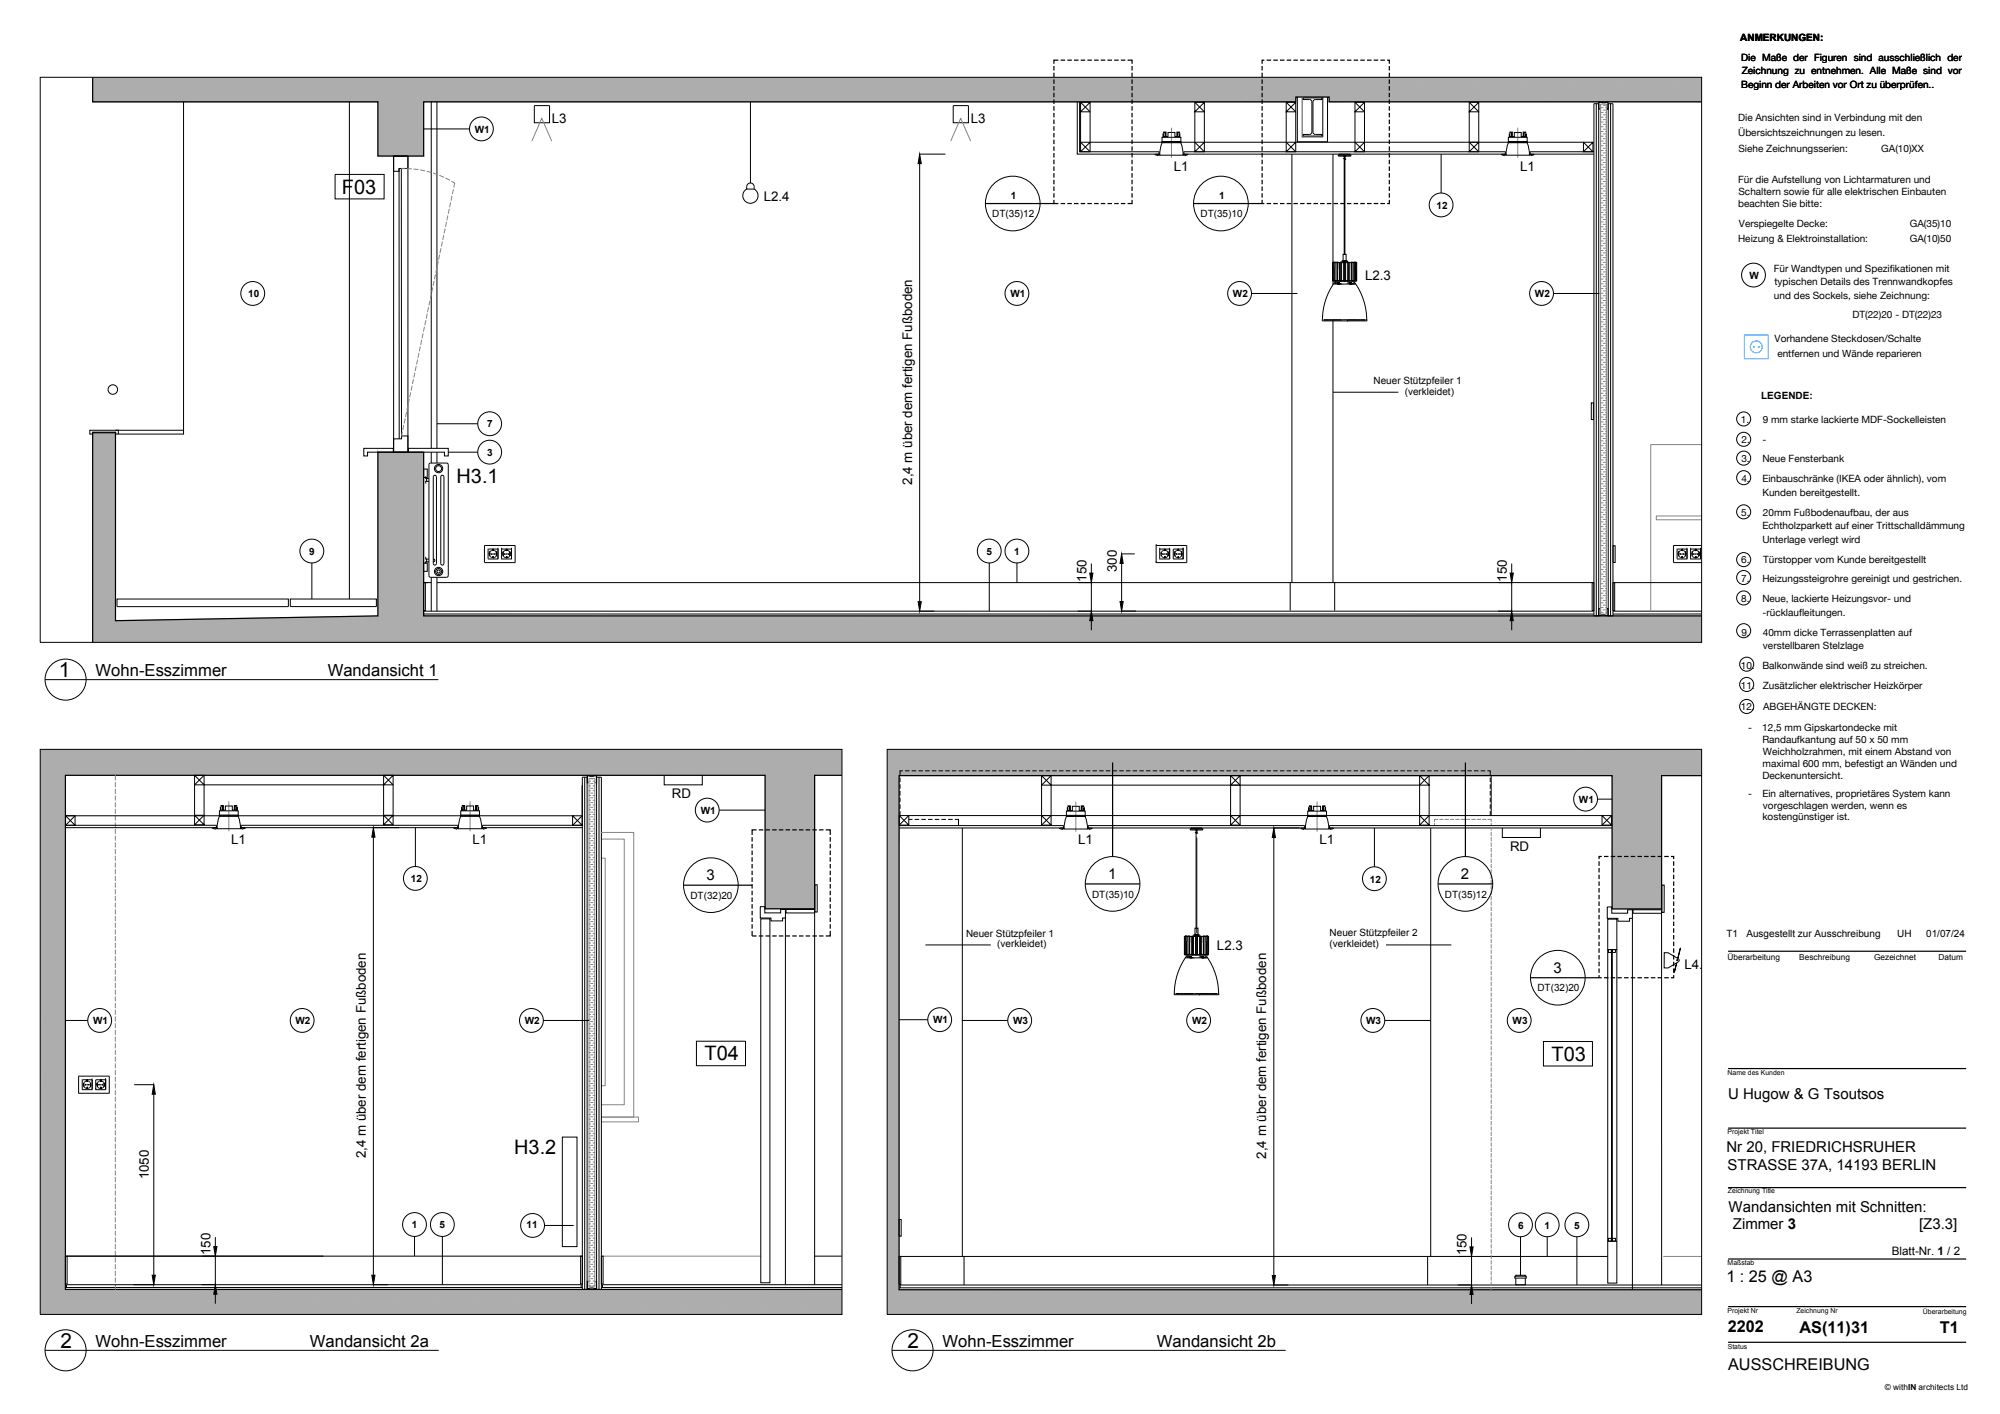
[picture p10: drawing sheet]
<svg xmlns="http://www.w3.org/2000/svg" width="420mm" height="297mm" viewBox="0 0 420 297" stroke-linecap="round" stroke-linejoin="round" font-family="sans-serif">
<defs><g id="words">
<g font-size="4.4">
<text x="12.4" y="142.2">1</text>
<text x="12.7" y="283.1">2</text>
<text x="190.6" y="283.1">2</text>
</g>
<g font-size="4.2">
<text x="71.8" y="40.7">F03</text>
<text x="95.9" y="101.5">H3.1</text>
<text x="148" y="222.8">T04</text>
<text x="326" y="222.8">T03</text>
<text x="108" y="242.3">H3.2</text>
</g>
<g font-size="3.5">
<text x="20.1" y="142.1">Wohn-Esszimmer</text>
<text x="68.8" y="142.1">Wandansicht 1</text>
<text x="20.1" y="283">Wohn-Esszimmer</text>
<text x="65.1" y="283">Wandansicht 2a</text>
<text x="198" y="283">Wohn-Esszimmer</text>
<text x="243" y="283">Wandansicht 2b</text>
</g>
<g font-size="3.4">
<text x="362.7" y="269.4">1 : 25 @ A3</text>
<text x="363" y="279.9">2202</text>
<text x="378.1" y="280">AS(11)31</text>
<text x="407.5" y="280.1">T1</text>
<text x="363" y="287.9">AUSSCHREIBUNG</text>
</g>
<g font-size="3.1">
<text x="148.4" y="184.9">3</text>
<text x="232.8" y="184.6">1</text>
<text x="306.9" y="184.6">2</text>
<text x="326.3" y="204.3">3</text>
<text x="363" y="230.8">U Hugow &amp; G Tsoutsos</text>
<text x="362.7" y="242">Nr 20, FRIEDRICHSRUHER</text>
<text x="362.9" y="245.8">STRASSE 37A, 14193 BERLIN</text>
<text x="363.1" y="254.5">Wandansichten mit Schnitten:</text>
<text x="364.1" y="258.2">Zimmer 3</text>
<text x="403.2" y="258.2">[Z3.3]</text>
</g>
<g font-size="2.8">
<text x="115.9" y="25.8">L3</text>
<text x="203.9" y="25.8">L3</text>
<text x="246.6" y="35.8">L1</text>
<text x="319.3" y="35.8">L1</text>
<text x="160.5" y="42.2">L2.4</text>
<text x="286.8" y="58.8">L2.3</text>
<text x="191.6" y="101.8" transform="rotate(-90 191.6 101.8)">2,4 m über dem fertigen Fußboden</text>
<text x="228.2" y="122.2" transform="rotate(-90 228.2 122.2)">150</text>
<text x="234.6" y="120.2" transform="rotate(-90 234.6 120.2)">300</text>
<text x="316.5" y="122.2" transform="rotate(-90 316.5 122.2)">150</text>
<text x="141.2" y="167.6">RD</text>
<text x="48.6" y="177.3">L1</text>
<text x="99.3" y="177.3">L1</text>
<text x="226.5" y="177.4">L1</text>
<text x="277.2" y="177.4">L1</text>
<text x="317.2" y="178.7">RD</text>
<text x="255.7" y="199.5">L2.3</text>
<text x="353.9" y="203.5">L4.1</text>
<text x="76.8" y="243.3" transform="rotate(-90 76.8 243.3)">2,4 m über dem fertigen Fußboden</text>
<text x="266" y="243.4" transform="rotate(-90 266 243.4)">2,4 m über dem fertigen Fußboden</text>
<text x="31.3" y="247.8" transform="rotate(-90 31.3 247.8)">1050</text>
<text x="44.2" y="263.7" transform="rotate(-90 44.2 263.7)">150</text>
<text x="308.1" y="263.7" transform="rotate(-90 308.1 263.7)">150</text>
</g>
<text font-size="2.4" x="397.4" y="263.5">Blatt-Nr. 1 / 2</text>
<g font-size="2.1">
<text x="365.6" y="8.6">ANMERKUNGEN:</text>
<text x="365.8" y="12.7">Die Maße der Figuren sind ausschließlich der</text>
<text x="365.9" y="15.6">Zeichnung zu entnehmen. Alle Maße sind vor</text>
<text x="365.8" y="18.6">Beginn der Arbeiten vor Ort zu überprüfen..</text>
<text x="99.8" y="27.9">W1</text>
<text x="365.1" y="25.3">Die Ansichten sind in Verbindung mit den</text>
<text x="365.1" y="28.5">Übersichtszeichnungen zu lesen.</text>
<text x="365.2" y="32">Siehe Zeichnungsserien:</text>
<text x="395.2" y="32">GA(10)XX</text>
<text x="212.4" y="41.8">1</text>
<text x="256.1" y="41.8">1</text>
<text x="365.1" y="38.5">Für die Aufstellung von Lichtarmaturen und</text>
<text x="365.2" y="41">Schaltern sowie für alle elektrischen Einbauten</text>
<text x="208.5" y="45.6">DT(35)12</text>
<text x="252.2" y="45.6">DT(35)10</text>
<text x="301.8" y="43.9">12</text>
<text x="365.2" y="43.6">beachten Sie bitte:</text>
<text x="365.3" y="47.6">Verspiegelte Decke:</text>
<text x="401.2" y="47.6">GA(35)10</text>
<text x="365.1" y="50.9">Heizung &amp; Elektroinstallation:</text>
<text x="401.2" y="50.9">GA(10)50</text>
<text x="367.5" y="58.5">W</text>
<text x="372.6" y="57.1">Für Wandtypen und Spezifikationen mit</text>
<text x="372.8" y="60">typischen Details des Trennwandkopfes</text>
<text x="52.1" y="62.4">10</text>
<text x="212.3" y="62.4">W1</text>
<text x="259" y="62.4">W2</text>
<text x="322.5" y="62.4">W2</text>
<text x="372.7" y="62.9">und des Sockels, siehe Zeichnung:</text>
<text x="372.8" y="71.7">Vorhandene Steckdosen/Schalte</text>
<text x="389.1" y="66.8">DT(22)20 - DT(22)23</text>
<text x="373.4" y="75">entfernen und Wände reparieren</text>
<text x="288.6" y="80.7">Neuer Stützpfeiler 1</text>
<text x="295.1" y="82.9">(verkleidet)</text>
<text x="370" y="83.9">LEGENDE:</text>
<text x="102.3" y="89.8">7</text>
<text x="365.7" y="88.8">1.</text>
<text x="370.3" y="88.8">9 mm starke lackierte MDF-Sockelleisten</text>
<text x="102.3" y="95.8">3</text>
<text x="365.8" y="93">2.</text>
<text x="370.3" y="93">-</text>
<text x="365.8" y="97.1">3.</text>
<text x="365.8" y="101.3">4.</text>
<text x="370.2" y="97.1">Neue Fensterbank</text>
<text x="370.2" y="101.3">Einbauschränke (IKEA oder ähnlich), vom</text>
<text x="370.2" y="104.1">Kunden bereitgestellt.</text>
<text x="365.8" y="108.3">5.</text>
<text x="370.2" y="111.2">Echtholzparkett auf einer Trittschalldämmung</text>
<text x="370.3" y="108.3">20mm Fußbodenaufbau, der aus</text>
<text x="65" y="116.5">9</text>
<text x="207.3" y="116.5">5</text>
<text x="213" y="116.5">1</text>
<text x="365.8" y="118.2">6.</text>
<text x="370.2" y="114.1">Unterlage verlegt wird</text>
<text x="370.4" y="118.2">Türstopper vom Kunde bereitgestellt</text>
<text x="365.8" y="122.3">7.</text>
<text x="370.2" y="122.3">Heizungssteigrohre gereinigt und gestrichen.</text>
<text x="365.8" y="126.5">8.</text>
<text x="370.2" y="126.5">Neue, lackierte Heizungsvor- und</text>
<text x="370.3" y="129.4">-rücklaufleitungen.</text>
<text x="365.8" y="133.5">9.</text>
<text x="370.3" y="133.5">40mm dicke Terrassenplatten auf</text>
<text x="370.4" y="136.4">verstellbaren Stelzlage</text>
<text x="365.7" y="140.6">10.</text>
<text x="370.2" y="140.6">Balkonwände sind weiß zu streichen.</text>
<text x="365.7" y="144.7">11.</text>
<text x="365.7" y="149.2">12.</text>
<text x="370.3" y="144.7">Zusätzlicher elektrischer Heizkörper</text>
<text x="370.4" y="149.2">ABGEHÄNGTE DECKEN:</text>
<text x="367.3" y="153.5">-</text>
<text x="370.2" y="153.5">12,5 mm Gipskartondecke mit</text>
<text x="370.2" y="156">Randaufkantung auf 50 x 50 mm</text>
<text x="370.3" y="161.1">maximal 600 mm, befestigt an Wänden und</text>
<text x="370.4" y="158.5">Weichholzrahmen, mit einem Abstand von</text>
<text x="367.3" y="167.3">-</text>
<text x="370.2" y="163.6">Deckenuntersicht.</text>
<text x="370.2" y="167.3">Ein alternatives, proprietäres System kann</text>
<text x="147.2" y="171">W1</text>
<text x="331.7" y="168.7">W1</text>
<text x="370.3" y="172.4">kostengünstiger ist.</text>
<text x="370.4" y="169.9">vorgeschlagen werden, wenn es</text>
<text x="86.3" y="185.3">12</text>
<text x="287.8" y="185.4">12</text>
<text x="145" y="188.8">DT(32)20</text>
<text x="229.4" y="188.6">DT(35)10</text>
<text x="303.6" y="188.6">DT(35)12</text>
<text x="202.9" y="196.8">Neuer Stützpfeiler 1</text>
<text x="279.3" y="196.7">Neuer Stützpfeiler 2</text>
<text x="362.7" y="196.9">T1</text>
<text x="366.9" y="196.9">Ausgestellt zur Ausschreibung</text>
<text x="398.6" y="196.9">UH</text>
<text x="404.7" y="196.9">01/07/24</text>
<text x="209.5" y="199">(verkleidet)</text>
<text x="279.3" y="198.8">(verkleidet)</text>
<text x="323" y="208.3">DT(32)20</text>
<text x="19.6" y="215.2">W1</text>
<text x="62.1" y="215.2">W2</text>
<text x="110.3" y="215.2">W2</text>
<text x="196" y="215">W1</text>
<text x="212.8" y="215.2">W3</text>
<text x="250.4" y="215.2">W2</text>
<text x="287" y="215.2">W3</text>
<text x="317.8" y="215.2">W3</text>
<text x="86.5" y="258">1</text>
<text x="92.4" y="258">5</text>
<text x="110.6" y="258">11</text>
<text x="318.9" y="258.1">6</text>
<text x="324.4" y="258.1">1</text>
<text x="330.7" y="258.1">5</text>
</g>
<g font-size="1.7">
<text x="362.9" y="201.7">Überarbeitung</text>
<text x="378" y="201.7">Beschreibung</text>
<text x="393.7" y="201.8">Gezeichnet</text>
<text x="407.2" y="201.7">Datum</text>
<text x="396" y="292">© withIN architects Ltd</text>
</g>
<g font-size="1.4">
<text x="362.9" y="225.8">Name des Kunden</text>
<text x="362.9" y="238.3">Projekt Titel</text>
<text x="363" y="250.7">Zeichnung Title</text>
<text x="362.9" y="265.7">Maßstab</text>
<text x="362.9" y="275.9">Projekt Nr</text>
<text x="377.4" y="275.9">Zeichnung Nr</text>
<text x="404" y="276.1">Überarbeitung</text>
<text x="363" y="283.4">Status</text>
</g>
</g></defs>
<!-- layer: A-210 Wall Hatch -->
<g fill="#adadad" stroke="#adadad" stroke-width=".21">
<path d="M262.1 16.2h95.4v2z"/>
<path d="M279.2 20.4h78.3v.4z"/>
<path d="M279.2 21.4h78.3z"/>
<path d="M79.4 129.4h278.1v.7z"/>
<path d="M8.5 211.4l5.2 59.5h-5.2z"/>
<path d="M322.4 157.4h35.1v1.1z"/>
<path d="M186.4 171.4l2.5 2.9h-2.5z"/>
<path d="M186.4 246l2.5 24.9h-2.5z"/>
<path d="M186.4 271.2l157.8 4.9h-157.8z"/>
<path d="M19.5 20.4h338v-2.2zM19.5 20.4l242.6-4.2 95.4 2zM19.5 16.2v4.2l242.6-4.2z"/>
<path d="M279.2 21.4h78.3v-.6zM279.2 20.4l78.3 .4-78.3 .6z"/>
<path d="M19.5 20.4l252.7 1v-1zM19.5 20.4l252.7 1h-252.7z"/>
<path d="M19.5 21.4h69.5zM19.5 21.4h252.7z"/>
<path d="M79.4 21.4l9.6 11.4v-11.4zM79.4 21.4l9.6 11.4h-9.6z"/>
<path d="M79.4 95l9.6 34.4v-34.4zM79.4 95l9.6 34.4h-9.6z"/>
<path d="M24.3 130.4h333.2v-.3zM24.3 130.4l55.1-1 278.1 .7z"/>
<path d="M19.5 90.9l4.8 39.5v-39.5zM19.5 90.9l4.8 39.5h-4.8z"/>
<path d="M19.5 130.4l226.8 4.5h-226.8zM19.5 130.4l226.8 4.5 111.2-4.5zM246.3 134.9l111.2-4.5v4.5z"/>
<path d="M8.5 157.4v5.3l168.4-5.3zM8.5 162.7l168.4-5.3v5.3z"/>
<path d="M8.5 162.8l168.4-.1zM8.5 162.7h168.4l-168.4 .1z"/>
<path d="M8.5 162.7h168.4zM8.5 162.7h168.4z"/>
<path d="M8.5 162.9l168.4-.1zM8.5 162.8h168.4z"/>
<path d="M8.5 162.8h168.4zM8.5 162.8h168.4z"/>
<path d="M160.7 162.9l10.4 28v-28zM160.7 162.9l10.4 28h-10.4z"/>
<path d="M13.7 162.9l-5.2 48.5 5.2 59.5zM8.5 162.9h5.2l-5.2 48.5z"/>
<path d="M8.5 276.1h168.4v-.9zM8.5 271l168.4 4.2-168.4 .9z"/>
<path d="M8.5 271l168.4 4.2v-4.3zM8.5 270.9h168.4l-168.4 .1z"/>
<path d="M186.4 162.9h171.1v-4.4zM186.4 162.9l136-5.5 35.1 1.1zM186.4 157.4v5.5l136-5.5z"/>
<path d="M188.9 162.9l-2.5 8.5 2.5 2.9zM186.4 162.9h2.5l-2.5 8.5z"/>
<path d="M338.7 162.9l10.4 28v-28zM338.7 162.9l10.4 28h-10.4z"/>
<path d="M188.9 174.3l-2.5 71.7 2.5 24.9zM186.4 174.3h2.5l-2.5 71.7z"/>
<path d="M344.2 276.1h13.3v-5.2zM186.4 270.9h171.1l-13.3 5.2zM186.4 270.9v.3l157.8 4.9z"/>
</g>
<path d="M279.2 21.4h78.3" fill="none" stroke="#adadad" stroke-width=".21"/>
<!-- layer: A-560 Services -->
<g fill="none" stroke="#000" stroke-width=".21">
<path d="M73.4 21.4v104.4M90.6 21.4v72.8M91.8 21.4v72.8M90.6 95v2.3M91.8 95v2.3M334.3 84.6h.4v3.5h-.4zM101.8 118.2h.1M101.8 114.6v3.6M101.8 114.6h.1M101.8 114.6h6.4v3.6h-6.4M102.5 115.4l2.1-.1v2.1h-2.1zM102.8 116.5h.1"/>
<path d="M102.8 116.3v.2M102.8 116.5l.1 .3M102.8 116.3h.1M102.9 116.5h.1M102.9 116.3h.1M102.9 116.8h.1M102.9 116h.1M102.9 116.8l.4 .3 .4 .1M102.9 116v.3M102.9 116.5v.3M102.9 116l-.1 .3M103.5 115.6h.1"/>
<path d="M103.5 117.1l.2 .1M103.5 116.4h.1M103.5 117.1v.1M103.5 116.4v.1M103.5 115.7h.1M103.5 117.1h.1M103.5 116.3v.1M103.5 115.6v.1M103.5 115.6l-.6 .4M103.5 116.3h.1M103.5 116.5h.1M103.6 116.3h.1"/>
<path d="M103.6 116.5h.1M103.6 116.3h-.1M103.6 115.6h.1M103.6 115.7h.1M103.6 117.1h.1M103.6 117.2h.1M103.6 115.6v.1M103.6 117.1v.1M103.6 116.3v.1M103.6 116.4v.1M103.6 116.4h.1M103.7 115.6h.1"/>
<path d="M103.7 115.6l-.2 .1M103.7 117.2h.1M103.7 115.6l.6 .4M104.3 116.8h.1M104.3 116h.1M104.3 116v.3M104.3 116.8l-.6 .4M104.3 116l.1 .3M104.3 116.7h.1M104.3 116.3h.1M104.4 116.3h.1M104.4 116.5l-.1 .2"/>
<path d="M104.4 116.5h.1M104.4 116.3l-.1 .5M104.6 115.4h.1M105.4 115.4h.1M105.4 115.3v2.1h2.1l-.1-2.1M105.4 115.3l2.1 .1M105.6 116.5h.1M105.6 116.3h.1M105.6 116.5l.1 .3M105.6 116.3l.1 .5M105.7 116.5h.1M105.7 116.3h.1"/>
<path d="M105.7 116.8h.1M105.7 116h.1M105.7 116v.3M105.7 116l-.1 .3M105.7 116.8l.7 .4M106.3 115.6h.1M106.3 117.1l.2 .1M106.3 116.4h.1M106.3 117.1v.1M106.4 116.4v.1M106.4 115.7h.1M106.4 117.1h.1"/>
<path d="M106.4 117.2h.1M106.4 115.6h.1M106.4 115.6l-.5 .1-.2 .3M106.4 115.6l-.1 .1M106.4 116.3h.1M106.4 116.5h.1M106.4 116.3l-.1 .1M106.4 116.3l.1 .1M106.5 115.6h.1M106.5 115.7h.1M106.5 117.1h.1M106.5 117.2h.1"/>
<path d="M106.5 115.6v.1M106.5 117.1v.1M106.5 116.4l-.1 .1M106.5 116.4h.1M106.5 115.6l-.2 .1M106.5 115.6l.6 .4M107.1 116.5h.1M107.1 116.3h.1M107.1 116.8h.1M107.1 116h.1M107.1 116.5v.2M107.1 116v.3"/>
<path d="M107.1 116.8l-.6 .4M107.1 116l.1 .3M107.2 116.3h.1M107.2 116.5h.1M107.2 116.5h-.1M107.2 116.3v.2M107.2 116.5l-.1 .3M107.5 115.4h.1M242.9 118.2h.1M242.9 114.6v3.6M242.9 114.6h.1M242.9 114.6h6.4"/>
<path d="M242.9 118.2h6.4M243.6 115.4h.1M243.7 115.3l-.1 2.1h2.1v-2M243.7 115.3l2 .1M243.9 116.5h.1M243.9 116.5l.1 .3M243.9 116.3l.1 .5M243.9 116.3h.1M244 116.3h.1M244 116l-.1 .3M244 116.8l.6 .4M244.6 117.2h.2"/>
<path d="M244.6 115.6h.1M244.6 115.6l-.6 .4M244.6 115.6l.2 .1M244.6 116.4h.2M244.6 116.4h.1M244.6 116.4l.1 .1M244.6 115.7h.1M244.6 117.1h.1M244.6 115.6v.1M244.6 117.1v.1M244.7 115.7h.1M244.7 117.1h.1"/>
<path d="M244.7 117.2h.1M244.7 115.6h.1M244.7 115.6l.7 .4M244.7 115.6l.1 .1M244.8 115.6h.1M244.8 117.1l-.2 .1M244.8 116.4l-.1 .1M244.8 116.4h.1M244.8 117.1v.1M245.4 116.8l-.6 .4M245.4 116.5h.1M245.4 116.3h.1"/>
<path d="M245.4 116.8h.1M245.4 116h.1M245.4 116v.3M245.4 116.5v.3M245.4 116l.1 .3M245.5 116.3h.1M245.5 116.5h.1M245.5 116.5h-.1M245.5 116.3l-.1 .5M245.7 115.3v.1M245.7 115.4h.1M246.5 115.4v2h2"/>
<path d="M246.5 115.4h2.1M246.5 115.3v.1M246.7 116.5h.1M246.7 116.3v.2M246.7 116.5l.1 .3M246.7 116.3h.1M246.8 116.5h.1M246.8 116.3h.1M246.8 116.8h.1M246.8 116h.1M246.8 116.8l.6 .4M246.8 116v.3"/>
<path d="M246.8 116.5v.3M246.8 116l-.1 .3M247.4 117.2h.1M247.4 115.6h.1M247.4 115.6l-.6 .4M247.4 115.6l.2 .1M247.4 116.4h.1M247.5 115.7h.1M247.5 115.6h.1M247.5 117.1h.1M247.5 117.2h.1M247.5 116.4v.1"/>
<path d="M247.5 115.6v.1M247.5 117.1v.1M247.6 116.3l-.1 .2M247.6 116.3h.1M247.6 115.7h.1M247.6 117.1h.1M247.6 117.2h.1M247.6 115.6h.1M247.6 115.6l.6 .4M247.6 115.6v.1M247.6 116.4v.1M247.6 116.4l-.1 .1"/>
<path d="M247.6 116.4h.1M247.6 116.3v.1M247.6 117.1l-.2 .1M247.6 117.1v.1M248.2 116.5h.1M248.2 116.3h.1M248.2 116.8h.1M248.2 116h.1M248.2 116.5v.2M248.2 116.8l-.6 .4M248.2 116v.3M248.2 116l.1 .3"/>
<path d="M248.3 116.3h.1M248.3 116.5h.1M248.3 116.5h-.1M248.3 116.3l-.1 .5M248.5 115.3l.1 .1M248.5 117.4h.1M248.5 115.4h.1M248.6 115.4l-.1 2M248.6 115.4h.1M249.3 118.2h.1M249.3 114.6h.1M249.3 114.6v3.6"/>
<path d="M338.9 114.6h.4v3.6h-.4zM351.6 114.6h.1M351.6 118.2h.1M351.6 114.6v3.6M351.6 114.6h5.9M351.6 118.2h5.9M352.3 115.4l2.1-.1v2.1h-2.1zM352.6 116.5h.1M352.6 116.3l.1 .5M352.6 116.3h.1M352.7 116.5h.1M352.7 116.3h.1"/>
<path d="M352.7 116.8h.1M352.7 116h.1M352.7 116v.3M352.7 116.5v.3M352.7 116l-.1 .3M352.7 116.8l.4 .3 .3 .1M353.3 115.6h.1M353.3 117.1l.1 .1M353.3 116.4h.1M353.3 116.4l.1 .1M353.3 117.1v.1M353.3 115.7h.1"/>
<path d="M353.3 117.1h.1M353.3 115.6l-.4 .1-.2 .3M353.3 115.6v.1M353.4 115.6h.1M353.4 115.7h.1M353.4 117.1h.1M353.4 117.2h.1M353.4 115.6v.1M353.4 117.1v.1M353.4 116.4v.1M353.4 115.6l-.1 .1M353.4 116.4h.1"/>
<path d="M353.5 115.6l.6 .4M354.1 116.8h.1M354.1 116h.1M354.1 116.7h.1M354.1 116v.3M354.1 116.8l-.6 .4M354.1 116l.1 .3M354.1 116.3h.1M354.2 116.5l-.1 .2M354.2 116.3h.1M354.2 116.5h.1M354.2 116.3l-.1 .5"/>
<path d="M354.4 115.4h.1M355.2 115.4h.1M355.2 115.3v2.1h2v-2.1M355.2 115.3l2 .1M355.4 116.5h.1M355.4 116.5l.1 .3M355.4 116.3l.1 .5M355.4 116.3h.1M355.5 116.5h.1M355.5 116.3h.1M355.5 116h.1M355.5 116.8h.1"/>
<path d="M355.5 116v.3M355.5 116l-.1 .3M355.5 116.8l.7 .4M356.1 115.6h.1M356.1 117.1l.2 .1M356.1 116.4h.1M356.1 117.1v.1M356.1 116.4l.1 .1M356.2 115.7h.1M356.2 117.1h.1M356.2 117.2h.1M356.2 115.6h.1"/>
<path d="M356.2 115.6l-.5 .1-.2 .3M356.2 115.6l-.1 .1M356.2 116.3l-.1 .1M356.2 116.3h.1M356.3 115.6h.1M356.3 115.7h.1M356.3 117.1h.1M356.3 117.2h.1M356.3 116.3v.1M356.3 116.4l-.1 .1M356.3 115.6v.1M356.3 117.1v.1"/>
<path d="M356.3 115.6l-.2 .1M356.3 116.4h.1M356.3 115.6l.6 .4M356.9 116.5h.1M356.9 116.3h.1M356.9 116.8h.1M356.9 116h.1M356.9 116.5v.2M356.9 116.8l-.6 .4M356.9 116v.3M356.9 116l.1 .3M357 116.3h.1"/>
<path d="M357 116.5h.1M357 116.5h-.1M357 116.3l-.1 .5M357.2 115.4h.1M90.6 121.3v7.1M91.8 121.3v7.1M139.5 162.9v2h8v-2M315.6 173.9v2h8v-2M16.5 226.1h6.4l.1 3.6h-6.5zM17.3 226.8h.1M17.3 226.8h2M17.5 227.8h.1"/>
<path d="M17.5 227.8l.1 .4M17.5 227.9h.1M17.6 227.9v.1M17.6 227.8h.1M17.6 228.2h.1M17.6 228.2l.6 .5M17.6 227.5v.3M17.6 228v.2M17.6 227.5l-.1 .3M18.2 228.7h.2M18.2 227.1h.1M18.2 227.1l-.6 .4"/>
<path d="M18.2 227.1l.2 .1M18.2 227.8l.1 .1M18.2 227.8h.1M18.3 227.1h.1M18.3 228.6h.1M18.3 227.9h.1M18.3 228.6v.1M18.3 227.8h-.1M18.3 227.8h.1M18.4 227.1h.1M18.4 228.6h.1M18.4 228.7h.1"/>
<path d="M18.4 227.8h.1M18.4 227.1v.1M18.4 227.8l-.1 .1M18.4 227.1l.6 .4M19 227.8h.1M19 228.2h.1M19 228.2l-.6 .5M19 227.5v.3M19 228v.2M19 227.9h.1M19 227.5l.1 .3M19 227.5h.1"/>
<path d="M19.1 227.8h.1M19.1 227.9h.1M19.1 227.8l-.1 .4M19.3 226.8h.1M19.3 226.8v2.1h-2v-2.1M20.1 228.9h.1M20.1 226.8v2.1M20.1 226.8h2.1M20.1 226.8h.1M20.4 227.9h.1M20.4 227.8h.1M20.4 227.8l.1 .4"/>
<path d="M20.5 227.9h.1M20.5 227.8h.1M20.5 227.9v.3M20.5 228.2h.1M20.5 228.2l.5 .5M20.5 227.5l-.1 .3M21 228.7h.1M21.1 227.1h.1M21.1 227.1l-.6 .3v.4M21.1 227.1l.1 .1M21.1 228.7h.1M21.1 227.8v.1"/>
<path d="M21.1 227.8h.1M21.1 227.9h.1M21.1 228.6h.1M21.1 228.6v.1M21.2 227.9h.1M21.2 227.1h.1M21.2 228.6h.1M21.2 228.7h.1M21.2 227.8h.1M21.2 227.1l.7 .4M21.2 227.1v.1M21.2 227.8v.1"/>
<path d="M21.8 228.2l-.6 .5M21.9 227.8h.1M21.9 228.2h.1M21.9 227.5v.3M21.9 228v.2M21.9 227.5l.1 .3M21.9 227.9v.1M21.9 227.9h.1M22 227.8l-.1 .4M22.2 226.8h.1M22.2 226.8v2.1h-2.1M188.9 256.2h.4v3.5h-.4z"/>
<circle cx="103.2" cy="116.4" r=".08"/>
<circle cx="103.9" cy="116.4" r=".08"/>
<circle cx="106.1" cy="116.4" r=".08"/>
<circle cx="106.8" cy="116.4" r=".08"/>
<circle cx="244.3" cy="116.4" r=".08"/>
<circle cx="245" cy="116.4" r=".08"/>
<circle cx="247.2" cy="116.4" r=".08"/>
<circle cx="247.9" cy="116.4" r=".08"/>
<circle cx="353" cy="116.4" r=".08"/>
<circle cx="353.7" cy="116.4" r=".08"/>
<circle cx="355.8" cy="116.4" r=".08"/>
<circle cx="356.6" cy="116.4" r=".08"/>
<circle cx="18" cy="227.9" r=".08"/>
<circle cx="18.7" cy="227.9" r=".08"/>
<circle cx="20.8" cy="227.9" r=".08"/>
<circle cx="21.5" cy="227.9" r=".08"/>
</g>
<!-- layer: A-210 Ext walls -->
<path d="M38.6 21.4v69.8h-13.7M18.9 90.4h6v.8h-.6v-.4h-4.9v.4h-.5zM24.3 90.4h14.3" fill="none" stroke="#000" stroke-width=".21"/>
<!-- layer: A-310 Windows -->
<path d="M82.7 32.8h3v62.2h-3zM82.7 32.8h3v2.6h-1.9v.6h-1.1zM83.8 35.4l.1 56.8M84.3 35.4l.1 56.8M76.4 94.2h6.2v.8h-5.4v.8h-.8zM82.7 92.2h1.7v-.6h1.3v3.4h-3zM85.8 94.2h8.4v1.6h-.8v-.8h-7.6z" fill="none" stroke="#000" stroke-width=".21"/>
<!-- layer: A-220 Int Wall -->
<path d="M19.5 16.2v5.2h59.9v11.4h9.6v-11.4h183.2v-1h7v1h78.3M357.5 129.4h-268.5v-34.4h-9.6v34.4l-55.1 1v-39.5h-4.8v44M176.9 162.9h-5.8v28h-10.4v-28h-147v108h163.2M357.5 162.9h-8.4v28h-10.4v-28h-149.8v108h168.6" fill="none" stroke="#000" stroke-width=".25"/>
<!-- layer: Text -->
<g fill="none" stroke="#000" stroke-width=".21">
<path d="M70.4 36.6h10.3v5.2h-10.3zM89 27.1h9.6M302.8 32.4v8.2M262.9 61.7h9.7M326.4 61.7h9.6M91.8 89h8.6M94.2 95h6.2M65.5 118.3v7.5M207.8 118.3v10.1M213.6 118.3v4.1M9.5 142.8h82.6M87.3 173.9v8.1"/>
<path d="M151.1 170.2h9.6M288.7 173.9v8.2M335.6 167.9h3.1M13.7 214.4h4.8M114.1 214.4h9.7M188.9 214.2h6M202.1 214.4h9.6M290.9 214.4h9.7M87.1 259.7v4.2M92.9 259.7v10.2M114.4 257.4h6.1M319.4 259.8v8.1"/>
<path d="M325 259.8v4.1M331.3 259.8v10.1M9.5 283.7h82.7M187.4 283.7h82.7"/>
<circle cx="101.1" cy="27.1" r="2.5"/>
<circle cx="212.8" cy="42.8" r="5.7"/>
<circle cx="256.5" cy="42.8" r="5.7"/>
<circle cx="302.7" cy="43.1" r="2.5"/>
<circle cx="368.4" cy="57.8" r="2.5"/>
<circle cx="53.1" cy="61.6" r="2.5"/>
<circle cx="213.6" cy="61.6" r="2.5"/>
<circle cx="260.4" cy="61.6" r="2.5"/>
<circle cx="323.8" cy="61.6" r="2.5"/>
<circle cx="102.9" cy="95" r="2.5"/>
<circle cx="102.9" cy="89" r="2.5"/>
<circle cx="65.5" cy="115.8" r="2.5"/>
<circle cx="207.8" cy="115.8" r="2.5"/>
<circle cx="213.6" cy="115.8" r="2.5"/>
<circle cx="148.6" cy="170.2" r="2.5"/>
<circle cx="333.1" cy="167.9" r="2.5"/>
<circle cx="87.3" cy="184.5" r="2.5"/>
<circle cx="149.3" cy="185.9" r="5.7"/>
<circle cx="233.7" cy="185.7" r="5.7"/>
<circle cx="288.7" cy="184.6" r="2.5"/>
<circle cx="307.8" cy="185.7" r="5.7"/>
<circle cx="20.9" cy="214.4" r="2.5"/>
<circle cx="63.5" cy="214.4" r="2.5"/>
<circle cx="111.6" cy="214.4" r="2.5"/>
<circle cx="197.4" cy="214.2" r="2.5"/>
<circle cx="214.2" cy="214.4" r="2.5"/>
<circle cx="251.8" cy="214.4" r="2.5"/>
<circle cx="288.4" cy="214.4" r="2.5"/>
<circle cx="319.1" cy="214.4" r="2.5"/>
<circle cx="327.3" cy="205.4" r="5.7"/>
<circle cx="87.1" cy="257.2" r="2.5"/>
<circle cx="92.9" cy="257.2" r="2.5"/>
<circle cx="111.9" cy="257.4" r="2.5"/>
<circle cx="319.4" cy="257.3" r="2.5"/>
<circle cx="325" cy="257.3" r="2.5"/>
<circle cx="331.3" cy="257.3" r="2.5"/>
</g>
<!-- layer: A-310 Windows -->
<g fill="none" stroke="#848484" stroke-width=".21">
<path d="M85.1 35.4h-.8M85.5 35.4l1 .1M86.9 35.5l1 .1M88.3 35.7l.9 .2M89.7 36l.9 .2M91 36.4l.9 .3M92.4 36.9l.8 .3M93.6 37.4l.9 .5M94.9 38.1l.6 .4-.2 .8M95.2 39.8l-.2 .9M91.2 59.1l-.2 .9M91.5 57.7l-.2 .9"/>
<path d="M91.8 56.3l-.2 .9M92.1 54.9l-.2 1M92.3 53.6l-.1 .9M92.6 52.2l-.2 .9M92.9 50.8l-.2 .9M93.2 49.4l-.2 1M93.5 48.1l-.2 .9M93.8 46.7l-.2 .9M94.1 45.3l-.2 .9M94.4 43.9l-.2 .9M94.7 42.6l-.2 .9M94.9 41.2l-.1 .9"/>
<path d="M86.9 79.7l-.3 .9M87.1 78.3l-.2 1M87.4 77l-.2 .9M87.7 75.6l-.2 .9M88 74.2l-.2 .9M88.3 72.8l-.2 .9M88.6 71.5l-.2 .9M88.9 70.1l-.2 .9M89.2 68.7l-.2 .9M89.5 67.3l-.2 .9M89.7 65.9l-.2 1M90 64.6l-.2 .9"/>
<path d="M90.3 63.2l-.2 .9M90.6 61.8l-.2 .9M90.9 60.4l-.2 1M84.5 90.7l-.1 .9M84.8 89.3l-.2 1M85.1 88l-.2 .9M85.4 86.6l-.2 .9M85.7 85.2l-.2 .9M86 83.8l-.2 1M86.3 82.5l-.2 .9M86.6 81.1l-.2 .9M126.3 174.9h6.8v59.8h-6.8h7.8v1h-7.8"/>
<path d="M126.3 176.3h4.8v55.8h-4.8M126.3 180.3h.8v47.8h-.8"/>
</g>
<!-- layer: A-350 Ceilings -->
<g fill="none" stroke="#000" stroke-width=".21">
<path d="M226.3 21.4v11h17.2M226.8 21.4v10.5h16.7M227 21.5l2 2v6.4M229 21.5l-2 2h2v-2h-2v8.4l2 2M229 29.9l-2 2h2v-2h-2v2M229 29.9h15.1M248.1 29.9h2.9M248.7 31.9h67.5M248.7 32.4h67.5M251 21.5l2 2v6.4M253 21.5l-2 2h2v-2h-2v8.4l2 2M253 29.9l-2 2h2v-2h-2v2"/>
<path d="M253 29.9h17.2M270.2 21.5l2 2v6.4M272.2 21.5l-2 2h2v-2h-2v8.4l2 2M272.2 29.9l-2 2h2v-2h-2v2M272.2 29.9h12.5M284.7 21.5l2 2v6.4M286.7 21.5l-2 2h2v-2h-2v8.4l2 2M286.7 29.9l-2 2h2v-2h-2v2M286.7 29.9h45.9l2 2M308.7 21.5l2 2v6.4l-2 2h2v-2h-2v2M310.7 21.5l-2 2h2v-2h-2v8.4l2 2M321.5 31.9h13.3"/>
<path d="M321.5 32.4h13.3M334.6 29.9l-2 2h2v-2h-2v2M13.7 173.9h31.8M15.8 171.4l-2.1 2h31.8M40.9 162.9l2 2v-2h-2v2h39.7M42.9 162.9l-2 2v6.4l2 2h-2v-2h2v2M42.9 164.9v6.4l-2 2M46.1 171.4h-32.3l2 2h-2v-2h2v2M50 171.4h46.8M50.7 173.4h45.5M50.7 173.9h45.5M80.6 162.9l2 2v6.4l-2 2h2v-2h-2v2"/>
<path d="M80.6 164.9v6.4l2 2M82.6 162.9l-2 2h2v-2h-2v2M100.7 171.4h19.6l2 2h-2v-2h2v2h-20.9M101.4 173.9h20.9M122.3 165v6.4l-2 2M188.9 173.4h34.5M188.9 173.9h34.5M188.9 171.3l2 2h-2v-2h2v2M189.1 163.3v1M189.1 164.8v.9M189.1 166.2v.9M189.1 167.6v.9"/>
<path d="M189.1 169v.9M189.1 170.4v.9M189.7 161.9h-.6v1M190.1 161.9h1M191.5 161.9h1M192.9 161.9h1M194.4 161.9h.9M195.8 161.9h.9M197.2 161.9h.9M198.6 161.9h.9M200 161.9h.9M201.4 161.9h.9"/>
<path d="M202.8 161.9h.9M204.2 161.9h.9M205.6 161.9h.9M207 161.9h.9M208.4 161.9h1M209.8 161.9h1M211.2 161.9h1M212.6 161.9h1M214 161.9h1M215.4 161.9h1M216.9 161.9h.9M218.3 161.9h.9"/>
<path d="M218.8 162.9l2 2h-2v-2h2v2M219.7 161.9h.9M220.8 162.9l-2 2v6.4l2 2h-2v-2h2v2M220.8 164.9v6.4l-2 2M220.8 164.9h77.4M221.1 161.9h.9M222.5 161.9h.9M223.9 161.9h.9M224 171.3h-33.1l-2 2M225.3 161.9h.9M226.7 161.9h.9M228 171.3h46.7"/>
<path d="M228.1 161.9h.9M228.6 173.4h45.5M228.6 173.9h45.5M229.5 161.9h.9M230.9 161.9h1M232.3 161.9h1M233.7 161.9h1M235.1 161.9h1M236.5 161.9h1M237.9 161.9h1M239.4 161.9h.9M240.8 161.9h.9"/>
<path d="M242.2 161.9h.9M243.6 161.9h.9M245 161.9h.9M246.4 161.9h.9M247.8 161.9h.9M249.2 161.9h.9M250.6 161.9h.9M252 161.9h.9M253.4 161.9h1M254.8 161.9h1M256.2 161.9h1M257.6 161.9h1"/>
<path d="M258.5 162.9l2 2v6.4l-2 2h2v-2h-2v2M259 161.9h1M260.4 161.9h1M260.5 162.9l-2 2h2v-2h-2v8.4l2 2M261.9 161.9h.9M263.3 161.9h.9M264.7 161.9h.9M266.1 161.9h.9M267.5 161.9h.9M268.9 161.9h.9M270.3 161.9h.9M271.7 161.9h.9"/>
<path d="M273.1 161.9h.9M274.5 161.9h.9M275.9 161.9h1M277.3 161.9h1M278.7 171.3h19.5M278.7 161.9h1M279.3 173.4h59.4M279.3 173.9h59.4M280.1 161.9h1M281.5 161.9h1M282.9 161.9h1M284.4 161.9h.9"/>
<path d="M285.8 161.9h.9M287.2 161.9h.9M288.6 161.9h.9M290 161.9h.9M291.4 161.9h.9M292.8 161.9h.9M294.2 161.9h.9M295.6 161.9h.9M297 161.9h.9M298.2 162.9l2 2h-2v-2h2v8.4l-2 2M298.2 171.3l2 2h-2v-2h2v2M298.2 164.9v6.4"/>
<path d="M298.4 161.9h1M299.8 161.9h1M300.2 171.3h36.4l2 2h-2v-2h2v2M300.2 162.9l-2 2M301.2 161.9h1M302.6 161.9h1M304 161.9h1M305.4 161.9h1M306.8 161.9h1M308.3 161.9h.9M309.7 161.9h.9M311.1 161.9h.9"/>
<path d="M312.5 161.9h.6v1M313.1 163.3v1M313.1 164.8v.9M313.1 166.2v.9M313.1 167.6v.9M313.1 169v.9M313.1 170.4v.9M338.6 171.3l-2 2"/>
</g>
<!-- layer: A-220 Int Wall - NEW -->
<g fill="none" stroke="#000" stroke-width=".21">
<path d="M272.5 20.4v9.4h6.4v-9.4M277.9 20.4v8.4M334.8 21.8h1.1v107.6h-1.1zM335.3 21.8v107.6M337.9 21.8h1v107.6h-1zM338.4 21.8v107.6M122.8 163.3v107.6M125.8 163.3v107.6M190.9 172.1h.8M192.2 172.1h.9M193.6 172.1h.9M195 172.1h.9"/>
<path d="M196.4 172.1h.9M197.8 172.1h.9M199.2 172.1h.9M200.6 172.1h.8v1.3M202.2 173.9v90M300.6 173.9v90M313.3 162.9v8.4M122.3 270.9v-107.6h1v107.6M125.3 270.9v-107.6h1v107.6M202.5 263.9v6M299.9 263.9v6M318.2 268.1h2.4v.4h-2.4z"/>
<path d="M318.4 268.1v-.2h2v.2M318.4 268.5v1.4h2v-1.4"/>
</g>
<path d="M273.6 20.4v8.4h4.3" fill="none" stroke="#f00" stroke-width=".21"/>
<!-- layer: A-430 Floor finishes -->
<g fill="none" stroke="#000" stroke-width=".21">
<path d="M24.6 125.8h36v1.6h-36zM61 125.8h18.1v1.6h-18.1zM89 128.4h245.8M89 129h245.8M338.9 128.4h18.6M357.5 129h-18.6M13.7 270.5h108.6M14 270.5v-.6h108.1v.6M126.3 270.5h50.6M176.9 269.9h-50.3v.6M188.9 270.5h168.6M357.5 269.9h-168.4v.6"/>
<circle cx="23.7" cy="81.8" r="1"/>
</g>
<!-- layer: A-220 Int Wall - NEW -->
<path d="M336.1 22.9h-.2v-1.5l.7 .2 1.2-.2v1.5h-.2M336.1 127.8h-.2v1.5l.6-.1 1.3 .1v-1.5h-.2M123.6 164.4h-.2v-1.4l.6 .1 1.3-.1v1.4h-.2M123.6 269.2h-.2v1.5l.6-.1 1.3 .1v-1.5h-.2" fill="none" stroke="#000" stroke-width=".25"/>
<g fill="none" stroke="#848484" stroke-width=".21">
<path d="M336.3 21.9h1.2v107.1h-1.2zM336.3 22.1h.1M336.3 23.1h.1M336.3 24.1h.1M336.3 25.1h.1M336.3 26.1h.1M336.3 27.1h.1M336.3 28.1h.1M336.3 29.1h.1M336.3 30.1h.1M336.3 31.1h.1M336.3 32.1h.1"/>
<path d="M336.3 33.1h.1M336.3 34.1h.1M336.3 35.1h.1M336.3 36.1h.1M336.3 37.1h.1M336.3 38.1h.1M336.3 39.1h.1M336.3 22.6h.5M336.3 23.6h.5M336.3 24.6h.5M336.3 25.6h.5M336.3 26.6h.5"/>
<path d="M336.3 27.6h.5M336.3 28.6h.5M336.3 29.6h.5M336.3 30.6h.5M336.3 31.6h.5M336.3 32.6h.5M336.3 33.6h.5M336.3 34.6h.5M336.3 35.6h.5M336.3 36.6h.5M336.3 37.6h.5M336.3 38.6h.5"/>
<path d="M336.3 39.6h.5M336.8 39.1h.5M336.8 22.1h.5M336.8 23.1h.5M336.8 24.1h.5M336.8 25.1h.5M336.8 26.1h.5M336.8 27.1h.5M336.8 28.1h.5M336.8 29.1h.5M336.8 30.1h.5M336.8 31.1h.5"/>
<path d="M336.8 32.1h.5M336.8 33.1h.5M336.8 34.1h.5M336.8 35.1h.5M336.8 36.1h.5M336.8 37.1h.5M336.8 38.1h.5M337.3 22.6h.2M337.3 23.6h.2M337.3 24.6h.2M337.3 25.6h.2M337.3 26.6h.2"/>
<path d="M337.3 27.6h.2M337.3 28.6h.2M337.3 29.6h.2M337.3 30.6h.2M337.3 31.6h.2M337.3 32.6h.2M337.3 33.6h.2M337.3 34.6h.2M337.3 35.6h.2M337.3 36.6h.2M337.3 37.6h.2M337.3 38.6h.2"/>
<path d="M337.3 39.6h.2M336.3 40.1h.1M336.3 41.1h.1M336.3 42.1h.1M336.3 43.1h.1M336.3 44.1h.1M336.3 45.1h.1M336.3 46.1h.1M336.3 47.1h.1M336.3 48.1h.1M336.3 49.1h.1M336.3 50.1h.1"/>
<path d="M336.3 51.1h.1M336.3 52.1h.1M336.3 53.1h.1M336.3 54.1h.1M336.3 55.1h.1M336.3 56.1h.1M336.3 57.1h.1M336.3 58.1h.1M336.3 59.1h.1M336.3 40.6h.5M336.3 41.6h.5M336.3 42.6h.5"/>
<path d="M336.3 43.6h.5M336.3 44.6h.5M336.3 45.6h.5M336.3 46.6h.5M336.3 47.6h.5M336.3 48.6h.5M336.3 49.6h.5M336.3 50.6h.5M336.3 51.6h.5M336.3 52.6h.5M336.3 53.6h.5M336.3 54.6h.5"/>
<path d="M336.3 55.6h.5M336.3 56.6h.5M336.3 57.6h.5M336.3 58.6h.5M336.3 59.6h.5M336.8 40.1h.5M336.8 41.1h.5M336.8 42.1h.5M336.8 43.1h.5M336.8 44.1h.5M336.8 45.1h.5M336.8 46.1h.5"/>
<path d="M336.8 47.1h.5M336.8 48.1h.5M336.8 49.1h.5M336.8 50.1h.5M336.8 51.1h.5M336.8 52.1h.5M336.8 53.1h.5M336.8 54.1h.5M336.8 55.1h.5M336.8 56.1h.5M336.8 57.1h.5M336.8 58.1h.5"/>
<path d="M336.8 59.1h.5M337.3 40.6h.2M337.3 41.6h.2M337.3 42.6h.2M337.3 43.6h.2M337.3 44.6h.2M337.3 45.6h.2M337.3 46.6h.2M337.3 47.6h.2M337.3 48.6h.2M337.3 49.6h.2M337.3 50.6h.2"/>
<path d="M337.3 51.6h.2M337.3 52.6h.2M337.3 53.6h.2M337.3 54.6h.2M337.3 55.6h.2M337.3 56.6h.2M337.3 57.6h.2M337.3 58.6h.2M337.3 59.6h.2M336.3 60.1h.1M336.3 61.1h.1M336.3 62.1h.1"/>
<path d="M336.3 63.1h.1M336.3 64.1h.1M336.3 65.1h.1M336.3 66.1h.1M336.3 67.1h.1M336.3 68.1h.1M336.3 69.1h.1M336.3 70.1h.1M336.3 71.1h.1M336.3 72.1h.1M336.3 73.1h.1M336.3 74.1h.1"/>
<path d="M336.3 75.1h.1M336.3 76.1h.1M336.3 77.1h.1M336.3 78.1h.1M336.3 79.1h.1M336.3 60.6h.5M336.3 61.6h.5M336.3 62.6h.5M336.3 63.6h.5M336.3 64.6h.5M336.3 65.6h.5M336.3 66.6h.5"/>
<path d="M336.3 67.6h.5M336.3 68.6h.5M336.3 69.6h.5M336.3 70.6h.5M336.3 71.6h.5M336.3 72.6h.5M336.3 73.6h.5M336.3 74.6h.5M336.3 75.6h.5M336.3 76.6h.5M336.3 77.6h.5M336.3 78.6h.5"/>
<path d="M336.3 79.6h.5M336.8 60.1h.5M336.8 61.1h.5M336.8 62.1h.5M336.8 63.1h.5M336.8 64.1h.5M336.8 65.1h.5M336.8 66.1h.5M336.8 67.1h.5M336.8 68.1h.5M336.8 69.1h.5M336.8 70.1h.5"/>
<path d="M336.8 71.1h.5M336.8 72.1h.5M336.8 73.1h.5M336.8 74.1h.5M336.8 75.1h.5M336.8 76.1h.5M336.8 77.1h.5M336.8 78.1h.5M336.8 79.1h.5M337.3 72.6h.2M337.3 73.6h.2M337.3 74.6h.2"/>
<path d="M337.3 75.6h.2M337.3 76.6h.2M337.3 77.6h.2M337.3 78.6h.2M337.3 79.6h.2M337.3 60.6h.2M337.3 61.6h.2M337.3 62.6h.2M337.3 63.6h.2M337.3 64.6h.2M337.3 65.6h.2M337.3 66.6h.2"/>
<path d="M337.3 67.6h.2M337.3 68.6h.2M337.3 69.6h.2M337.3 70.6h.2M337.3 71.6h.2M336.3 80.1h.1M336.3 81.1h.1M336.3 82.1h.1M336.3 83.1h.1M336.3 84.1h.1M336.3 85.1h.1M336.3 86.1h.1"/>
<path d="M336.3 87.1h.1M336.3 88.1h.1M336.3 89.1h.1M336.3 90.1h.1M336.3 91.1h.1M336.3 92.1h.1M336.3 93.1h.1M336.3 94.1h.1M336.3 95.1h.1M336.3 96.1h.1M336.3 97.1h.1M336.3 98.1h.1"/>
<path d="M336.3 99.1h.1M336.3 80.6h.5M336.3 81.6h.5M336.3 82.6h.5M336.3 83.6h.5M336.3 84.6h.5M336.3 85.6h.5M336.3 86.6h.5M336.3 87.6h.5M336.3 88.6h.5M336.3 89.6h.5M336.3 90.6h.5"/>
<path d="M336.3 91.6h.5M336.3 92.6h.5M336.3 93.6h.5M336.3 94.6h.5M336.3 95.6h.5M336.3 96.6h.5M336.3 97.6h.5M336.3 98.6h.5M336.3 99.6h.5M336.8 80.1h.5M336.8 81.1h.5M336.8 82.1h.5"/>
<path d="M336.8 83.1h.5M336.8 84.1h.5M336.8 85.1h.5M336.8 86.1h.5M336.8 87.1h.5M336.8 88.1h.5M336.8 89.1h.5M336.8 90.1h.5M336.8 91.1h.5M336.8 92.1h.5M336.8 93.1h.5M336.8 94.1h.5"/>
<path d="M336.8 95.1h.5M336.8 96.1h.5M336.8 97.1h.5M336.8 98.1h.5M336.8 99.1h.5M337.3 80.6h.2M337.3 81.6h.2M337.3 82.6h.2M337.3 83.6h.2M337.3 84.6h.2M337.3 85.6h.2M337.3 86.6h.2"/>
<path d="M337.3 87.6h.2M337.3 88.6h.2M337.3 89.6h.2M337.3 90.6h.2M337.3 91.6h.2M337.3 92.6h.2M337.3 93.6h.2M337.3 94.6h.2M337.3 95.6h.2M337.3 96.6h.2M337.3 97.6h.2M337.3 98.6h.2"/>
<path d="M337.3 99.6h.2M336.3 100.1h.1M336.3 101.1h.1M336.3 102.1h.1M336.3 103.1h.1M336.3 104.1h.1M336.3 105.1h.1M336.3 106.1h.1M336.3 107.1h.1M336.3 108.1h.1M336.3 109.1h.1M336.3 110.1h.1"/>
<path d="M336.3 111.1h.1M336.3 112.1h.1M336.3 113.1h.1M336.3 114.1h.1M336.3 115.1h.1M336.3 116.1h.1M336.3 117.1h.1M336.3 118.1h.1M336.3 119.1h.1M336.3 100.6h.5M336.3 101.6h.5M336.3 102.6h.5"/>
<path d="M336.3 103.6h.5M336.3 104.6h.5M336.3 105.6h.5M336.3 106.6h.5M336.3 107.6h.5M336.3 108.6h.5M336.3 109.6h.5M336.3 110.6h.5M336.3 111.6h.5M336.3 112.6h.5M336.3 113.6h.5M336.3 114.6h.5"/>
<path d="M336.3 115.6h.5M336.3 116.6h.5M336.3 117.6h.5M336.3 118.6h.5M336.3 119.6h.5M336.8 100.1h.5M336.8 101.1h.5M336.8 102.1h.5M336.8 103.1h.5M336.8 104.1h.5M336.8 105.1h.5M336.8 106.1h.5"/>
<path d="M336.8 107.1h.5M336.8 108.1h.5M336.8 109.1h.5M336.8 110.1h.5M336.8 111.1h.5M336.8 112.1h.5M336.8 113.1h.5M336.8 114.1h.5M336.8 115.1h.5M336.8 116.1h.5M336.8 117.1h.5M336.8 118.1h.5"/>
<path d="M336.8 119.1h.5M337.3 100.6h.2M337.3 101.6h.2M337.3 102.6h.2M337.3 103.6h.2M337.3 104.6h.2M337.3 105.6h.2M337.3 106.6h.2M337.3 107.6h.2M337.3 108.6h.2M337.3 109.6h.2M337.3 110.6h.2"/>
<path d="M337.3 111.6h.2M337.3 112.6h.2M337.3 113.6h.2M337.3 114.6h.2M337.3 115.6h.2M337.3 116.6h.2M337.3 117.6h.2M337.3 118.6h.2M337.3 119.6h.2M336.3 120.1h.1M336.3 121.1h.1M336.3 122.1h.1"/>
<path d="M336.3 123.1h.1M336.3 124.1h.1M336.3 125.1h.1M336.3 126.1h.1M336.3 127.1h.1M336.3 128.1h.1M336.3 120.6h.5M336.3 121.6h.5M336.3 122.6h.5M336.3 123.6h.5M336.3 124.6h.5M336.3 125.6h.5"/>
<path d="M336.3 126.6h.5M336.3 127.6h.5M336.3 128.6h.5M336.8 120.1h.5M336.8 121.1h.5M336.8 122.1h.5M336.8 123.1h.5M336.8 124.1h.5M336.8 125.1h.5M336.8 126.1h.5M336.8 127.1h.5M336.8 128.1h.5"/>
<path d="M337.3 120.6h.2M337.3 121.6h.2M337.3 122.6h.2M337.3 123.6h.2M337.3 124.6h.2M337.3 125.6h.2M337.3 126.6h.2M337.3 127.6h.2M337.3 128.6h.2M123.7 163.5h1.3v106.7h-1.3zM123.7 164.1h.4M123.7 165.1h.4"/>
<path d="M123.7 166.1h.4M123.7 167.1h.4M123.7 168.1h.4M123.7 169.1h.4M123.7 170.1h.4M123.7 171.1h.4M123.7 172.1h.4M123.7 173.1h.4M123.7 174.1h.4M123.7 175.1h.4M123.7 176.1h.4M123.7 177.1h.4"/>
<path d="M123.7 178.1h.4M123.7 179.1h.4M124.1 163.6h.5M124.1 164.6h.5M124.1 165.6h.5M124.1 166.6h.5M124.1 167.6h.5M124.1 168.6h.5M124.1 169.6h.5M124.1 170.6h.5M124.1 171.6h.5M124.1 172.6h.5"/>
<path d="M124.1 173.6h.5M124.1 174.6h.5M124.1 175.6h.5M124.1 176.6h.5M124.1 177.6h.5M124.1 178.6h.5M124.1 179.6h.5M124.6 164.1h.4M124.6 165.1h.4M124.6 166.1h.4M124.6 167.1h.4M124.6 168.1h.4"/>
<path d="M124.6 169.1h.4M124.6 170.1h.4M124.6 171.1h.4M124.6 172.1h.4M124.6 173.1h.4M124.6 174.1h.4M124.6 175.1h.4M124.6 176.1h.4M124.6 177.1h.4M124.6 178.1h.4M124.6 179.1h.4M123.7 180.1h.4"/>
<path d="M123.7 181.1h.4M123.7 182.1h.4M123.7 183.1h.4M123.7 184.1h.4M123.7 185.1h.4M123.7 186.1h.4M123.7 187.1h.4M123.7 188.1h.4M123.7 189.1h.4M123.7 190.1h.4M123.7 191.1h.4M123.7 192.1h.4"/>
<path d="M123.7 193.1h.4M123.7 194.1h.4M123.7 195.1h.4M123.7 196.1h.4M123.7 197.1h.4M123.7 198.1h.4M123.7 199.1h.4M124.1 180.6h.5M124.1 181.6h.5M124.1 182.6h.5M124.1 183.6h.5M124.1 184.6h.5"/>
<path d="M124.1 185.6h.5M124.1 186.6h.5M124.1 187.6h.5M124.1 188.6h.5M124.1 189.6h.5M124.1 190.6h.5M124.1 191.6h.5M124.1 192.6h.5M124.1 193.6h.5M124.1 194.6h.5M124.1 195.6h.5M124.1 196.6h.5"/>
<path d="M124.1 197.6h.5M124.1 198.6h.5M124.1 199.6h.5M124.6 180.1h.4M124.6 181.1h.4M124.6 182.1h.4M124.6 183.1h.4M124.6 184.1h.4M124.6 185.1h.4M124.6 186.1h.4M124.6 187.1h.4M124.6 188.1h.4"/>
<path d="M124.6 189.1h.4M124.6 190.1h.4M124.6 191.1h.4M124.6 192.1h.4M124.6 193.1h.4M124.6 194.1h.4M124.6 195.1h.4M124.6 196.1h.4M124.6 197.1h.4M124.6 198.1h.4M124.6 199.1h.4M123.7 200.1h.4"/>
<path d="M123.7 201.1h.4M123.7 202.1h.4M123.7 203.1h.4M123.7 204.1h.4M123.7 205.1h.4M123.7 206.1h.4M123.7 207.1h.4M123.7 208.1h.4M123.7 209.1h.4M123.7 210.1h.4M123.7 211.1h.4M123.7 212.1h.4"/>
<path d="M123.7 213.1h.4M123.7 214.1h.4M123.7 215.1h.4M123.7 216.1h.4M123.7 217.1h.4M123.7 218.1h.4M123.7 219.1h.4M124.1 212.6h.5M124.1 213.6h.5M124.1 214.6h.5M124.1 215.6h.5M124.1 216.6h.5"/>
<path d="M124.1 217.6h.5M124.1 218.6h.5M124.1 219.6h.5M124.1 200.6h.5M124.1 201.6h.5M124.1 202.6h.5M124.1 203.6h.5M124.1 204.6h.5M124.1 205.6h.5M124.1 206.6h.5M124.1 207.6h.5M124.1 208.6h.5"/>
<path d="M124.1 209.6h.5M124.1 210.6h.5M124.1 211.6h.5M124.6 200.1h.4M124.6 201.1h.4M124.6 202.1h.4M124.6 203.1h.4M124.6 204.1h.4M124.6 205.1h.4M124.6 206.1h.4M124.6 207.1h.4M124.6 208.1h.4"/>
<path d="M124.6 209.1h.4M124.6 210.1h.4M124.6 211.1h.4M124.6 212.1h.4M124.6 213.1h.4M124.6 214.1h.4M124.6 215.1h.4M124.6 216.1h.4M124.6 217.1h.4M124.6 218.1h.4M124.6 219.1h.4M123.7 220.1h.4"/>
<path d="M123.7 221.1h.4M123.7 222.1h.4M123.7 223.1h.4M123.7 224.1h.4M123.7 225.1h.4M123.7 226.1h.4M123.7 227.1h.4M123.7 228.1h.4M123.7 229.1h.4M123.7 230.1h.4M123.7 231.1h.4M123.7 232.1h.4"/>
<path d="M123.7 233.1h.4M123.7 234.1h.4M123.7 235.1h.4M123.7 236.1h.4M123.7 237.1h.4M123.7 238.1h.4M123.7 239.1h.4M124.1 220.6h.5M124.1 221.6h.5M124.1 222.6h.5M124.1 223.6h.5M124.1 224.6h.5"/>
<path d="M124.1 225.6h.5M124.1 226.6h.5M124.1 227.6h.5M124.1 228.6h.5M124.1 229.6h.5M124.1 230.6h.5M124.1 231.6h.5M124.1 232.6h.5M124.1 233.6h.5M124.1 234.6h.5M124.1 235.6h.5M124.1 236.6h.5"/>
<path d="M124.1 237.6h.5M124.1 238.6h.5M124.1 239.6h.5M124.6 220.1h.4M124.6 221.1h.4M124.6 222.1h.4M124.6 223.1h.4M124.6 224.1h.4M124.6 225.1h.4M124.6 226.1h.4M124.6 227.1h.4M124.6 228.1h.4"/>
<path d="M124.6 229.1h.4M124.6 230.1h.4M124.6 231.1h.4M124.6 232.1h.4M124.6 233.1h.4M124.6 234.1h.4M124.6 235.1h.4M124.6 236.1h.4M124.6 237.1h.4M124.6 238.1h.4M124.6 239.1h.4M123.7 240.1h.4"/>
<path d="M123.7 241.1h.4M123.7 242.1h.4M123.7 243.1h.4M123.7 244.1h.4M123.7 245.1h.4M123.7 246.1h.4M123.7 247.1h.4M123.7 248.1h.4M123.7 249.1h.4M123.7 250.1h.4M123.7 251.1h.4M123.7 252.1h.4"/>
<path d="M123.7 253.1h.4M123.7 254.1h.4M123.7 255.1h.4M123.7 256.1h.4M123.7 257.1h.4M123.7 258.1h.4M123.7 259.1h.4M124.1 240.6h.5M124.1 241.6h.5M124.1 242.6h.5M124.1 243.6h.5M124.1 244.6h.5"/>
<path d="M124.1 245.6h.5M124.1 246.6h.5M124.1 247.6h.5M124.1 248.6h.5M124.1 249.6h.5M124.1 250.6h.5M124.1 251.6h.5M124.1 252.6h.5M124.1 253.6h.5M124.1 254.6h.5M124.1 255.6h.5M124.1 256.6h.5"/>
<path d="M124.1 257.6h.5M124.1 258.6h.5M124.1 259.6h.5M124.6 246.1h.4M124.6 247.1h.4M124.6 248.1h.4M124.6 249.1h.4M124.6 250.1h.4M124.6 251.1h.4M124.6 252.1h.4M124.6 253.1h.4M124.6 254.1h.4"/>
<path d="M124.6 255.1h.4M124.6 256.1h.4M124.6 257.1h.4M124.6 258.1h.4M124.6 259.1h.4M124.6 240.1h.4M124.6 241.1h.4M124.6 242.1h.4M124.6 243.1h.4M124.6 244.1h.4M124.6 245.1h.4M123.7 260.1h.4"/>
<path d="M123.7 261.1h.4M123.7 262.1h.4M123.7 263.1h.4M123.7 264.1h.4M123.7 265.1h.4M123.7 266.1h.4M123.7 267.1h.4M123.7 268.1h.4M123.7 269.1h.4M123.7 270.1h.4M124.1 260.6h.5M124.1 261.6h.5"/>
<path d="M124.1 262.6h.5M124.1 263.6h.5M124.1 264.6h.5M124.1 265.6h.5M124.1 266.6h.5M124.1 267.6h.5M124.1 268.6h.5M124.1 269.6h.5M124.6 260.1h.4M124.6 261.1h.4M124.6 262.1h.4M124.6 263.1h.4"/>
<path d="M124.6 264.1h.4M124.6 265.1h.4M124.6 266.1h.4M124.6 267.1h.4M124.6 268.1h.4M124.6 269.1h.4M124.6 270.1h.4"/>
</g>
<!-- layer: A-630 Lights -->
<path d="M111.8 29.6l2-4.8 2.1 4.8M199.8 29.6l2-4.8 2.1 4.8M246.1 26.9v6.2M318.8 26.9v6.2M48.1 168.4v6.2M98.8 168.4v6.2M226 168.4v6.2M276.7 168.4v6.2" fill="none" stroke="#848484" stroke-width=".21"/>
<g fill="none" stroke="#000" stroke-width=".21">
<path d="M112.3 22.2h3.1v3.6h-3.1zM156.9 39.7a1.6 1.6 0 0 0-.5 2.4 1.6 1.6 0 0 0 2.5 0 1.6 1.6 0 0 0-.5-2.4M157.1 38.7a.87 .87 0 0 1 1.1-.1 .87 .87 0 0 1 .2 1.1h-1.5v-.8zM157.7 21.4v17.1M200.3 22.2h3.1v3.6h-3.1zM243.5 32.6h5.2M243.5 31.9v.5h-.8l.6 .3M243.6 32.6v-.1h-.2v.2M244.1 28.8h4v1.2h-4zM244.1 29.7h4v.3h-4zM244.1 30l-.3 1-.2 1.6M244.3 28.8v-.7l.1 .6h.4v-.8h-.4v-.2h.6v1h.4v-.9h1.4v.9h.4v-1h.6v.2h-.4v.8h.4v-.6h.1v.7"/>
<path d="M248 30l.4 1 .1 1.6M248.7 31.9v.5l.8 .1-.6 .2-.1-.2h-.2v.1M281.1 32.6h2.7v.2h-2.7zM281.4 32.4h2.2v.2h-2.2zM282.3 32.8l.3 .1zM282.4 32.9h.2v.5h-.2zM282.4 33.4h.1M316.2 32.6h5.3M316.2 31.9v.5l-.8 .1 .6 .2 .1-.2h.3v.1M316.9 28.8h3.9v1.2h-3.9zM316.9 29.7h3.9v.3h-3.9zM316.9 30l-.3 1-.2 1.6"/>
<path d="M317.1 28.8v-.7h.1v.6h.3v-.8h-.3v-.2h.5v1h.4v-.9h1.5v.9h.4v-1h.5v.2h-.3v.8h.3v-.6h.1v.7M320.8 30l.3 1 .2 1.6M321.5 31.9v.5l.8 .1-.6 .2-.1-.2h-.3v.1M280 55.2v3.7M280.1 59.7h4.7M280.2 55.1l-.1 3.9M280.3 55l-.4 .2v3.8l.4 .1h4.5M280.4 55.1v3.8h.4l.1 .2M280.5 59.3h-.1a13 13 0 0 0-2.5 7.9M280.5 59.1v.6M280.6 55.1l-.4 .1M280.7 55.2v3.7"/>
<path d="M280.9 55.1v4M281.1 55.1l-.1 3.8h.5l.1 .2v-4M281.1 59.7v-.3h.3v.3M281.1 59.5h.1M281.2 59.4v.2zM281.2 55.1l-.8 .1M281.2 59.5h.1M281.4 55.2v3.7M281.8 59l-.1 .1M281.9 54.9l.2-.2h.8l.1 .2M281.9 54.9l1.1 .1zM282.2 53.4h.6v1.3h-.6z"/>
<path d="M282.3 55.2v3.8M282.3 55.1l1.6 .1M282.4 53.4v-20h.1v20M282.4 55.1v4l-.1-.1h-.5v-3.8M282.5 55.1l.1 4 .1-.1h.4v-3.8M282.7 55.1l-1.6 .1M282.7 55.2v3.8M283.1 59l.1 .1M283.3 55.1v4M283.6 55.2v3.7M283.6 59.7v-.3h.3v.3M283.7 59.5h.1"/>
<path d="M283.7 59.4l.1 .2zM283.8 55.1l.7 .1M283.8 59.5h.1M283.9 55.1v3.8h-.4l-.2 .2M284 55.1v4l.2-.2h.4l-.1-3.8M284.3 55.2v3.7M284.3 55.1l.4 .1M284.4 59.3h.2a13.6 13.6 0 0 1 2.5 7.9M284.4 59.1v.6M284.7 55l.3 .2v3.8l-.3 .1M284.8 55.1v3.9M284.9 55.2l.1 3.7"/>
<path d="M277.8 67.2h.1M277.9 67.2h.1M277.9 67.2l-.1 .2h9.4l-.1-.2M278.1 67.2h.1M278.1 67.2h.9M279 67.2h.1M279.1 67.2h.1M279.1 67.2h.5M279.6 67.2h.1M279.7 67.2h-.1M279.7 67.2h.1M281.8 67.2h-2.1h5.5h-2.1"/>
<path d="M285.3 67.2h.1M285.3 67.2h.6h-.6M285.9 67.2h.1M285.9 67.2h.9M286.8 67.2h.1M287 67.2h.1M287.1 67.2h.1M287.1 67.2h-.1M45.4 174.1h5.3M45.5 173.3v.6l-.9 .1 .7 .2v-.2h.3v.1M46.1 170.3h3.9v1.2h-3.9zM46.1 171.5l-.3 1-.2 1.6"/>
<path d="M46.1 171.2h3.9v.2h-3.9zM46.3 170.3v-.7l.1 .6h.3v-.9h-.3v-.1h.5v1h.4v-.9h1.5v.9h.4v-1h.5v.1h-.3v.9h.3v-.6h.2v.7M50 171.5l.4 1 .1 1.6M50.5 174.1v-.1h.3v.2M50.7 173.3v.6l.8 .1-.7 .2M95.3 173.9l.7 .3v-.2h.3v.1M96.1 174.1h5.3M96.2 173.3v.6h-.8M96.8 170.3h3.9v1.2h-3.9zM96.8 171.2h3.9v.2h-3.9zM96.8 171.5l-.3 1-.2 1.6M97 170.3v-.7h.1v.6h.3v-.9h-.3v-.1h.5v1h.4v-.9h1.5v.9h.4v-1h.5v.1h-.3v.9h.3v-.6h.1v.7"/>
<path d="M100.7 171.5l.3 1 .2 1.6M101.4 173.3v.6h.8M102.2 173.9l-.6 .3-.1-.2h-.3v.1M223.4 174.2h5.2M223.4 173.4v.6h-.8l.7 .2M224 170.4h4v1.1h-4zM224 171.5l-.3 1-.2 1.6-.2-.1v.2M224 171.3h4v.2h-4zM224.2 170.4v-.7h.1v.6h.4v-.9h-.4v-.1h.6v1h.4v-.9h1.4v.9h.4v-1h.6v.1h-.4v.9h.4v-.6h.1v.7M228 171.5l.3 1 .2 1.6 .2-.1v.2M228.6 173.4v.6h.8l-.6 .2M250 174.1h2.7v.3h-2.7z"/>
<path d="M250.2 173.9h2.3v.2h-2.3zM251.2 174.4h.3zM251.3 174.4h.2v.5h-.2zM251.3 174.9h.1M251.4 175.9v20.1M251.4 174.9h-.1v20.1M274.1 174.2h5.2M274.1 173.4v.6h-.8l.6 .2M274.2 174.2v-.2h-.2v.2M274.7 170.4h4v1.1h-4zM274.7 171.3h4v.2h-4zM274.7 171.5l-.3 1-.2 1.6"/>
<path d="M274.9 170.4v-.7h.1v.6h.4v-.9h-.4v-.1h.6v1h.4v-.9h1.4v.9h.4v-1h.6v.1h-.4v.9h.4l.1-.6v.7M278.7 171.5l.3 1 .1 1.6M279.2 174.2v-.2h.2v.2M279.3 173.4v.6h.8M280.1 174l-.7 .2M248.9 196.7v3.8M249.1 196.7l-.1 3.8M249.2 196.5l-.4 .2v3.8l.3 .2h4.6M249.3 196.7v3.8h.3l.2 .2M249.5 196.6l-.4 .1M249.5 196.7v3.8M249.8 196.6v4.1"/>
<path d="M249.9 196.6v3.9h.5l.1 .2v-4.1M250.1 196.6l-.8 .1M250.3 196.7v3.8M250.7 196.7v3.8h.5l.1 .2M250.8 196.4l1.1 .1zM251 195h.7v1.3h-.7zM251.2 196.7v3.8M251.2 196.6l1.6 .1M251.3 196.6v4.1M251.4 196.6v4.1M251.5 196.6l-1.6 .1M251.6 196.7v3.8"/>
<path d="M251.7 196.3l.2 .1M251.8 196.3h-.8l-.2 .1M252 196.7v3.8h-.4l-.2 .2M252.2 196.6v4.1l.2-.2h.4v-3.9M252.4 196.7v3.8M252.7 196.6l.7 .1M252.9 196.6v4.1M253.2 196.7v3.8M253.2 196.6l.4 .1M253.4 196.7l.1 3.8h-.4l-.2 .2M253.6 196.5l.3 .2v3.8l-.3 .2M253.6 196.7l.1 3.8"/>
<path d="M253.8 196.7l.1 3.8M246.7 208.8l-.1 .2h9.5l-.1-.2M246.7 208.8h.1M247 208.8h.1M247 208.7v.1M247 208.7h.1M247 208.7h.9M247.9 208.8h-.9M247.9 208.7v.1M248 208.7l.6 .1h-.6M248.6 208.8h.1M248.6 208.7v.1"/>
<path d="M248.6 208.7h.1M248.6 208.7h5.5M248.6 208.8h2.1M249 201.2h4.7M249.4 200.9h-.2a13 13 0 0 0-2.4 7.8l-.1 .1M249.4 200.7v.5M250 201.2v-.3h.2v.3M250 201v.1M250 201l.1 .1zM250.1 201v.1M250.7 208.7h.1M250.7 200.5l-.1 .2"/>
<path d="M250.7 208.8h.1M250.7 208.7v.1M252 208.8h.1M252 208.7v.1M252 208.7h.1M252 200.5l.1 .2M252 208.8h2.1M252.5 201.2v-.3h.3v.3M252.6 201v.1M252.6 201l.1 .1zM252.7 201v.1M253.3 200.9h.2a13.6 13.6 0 0 1 2.5 7.9"/>
<path d="M253.3 200.7v.5M254.1 208.7h.1M254.1 208.7v.1M254.1 208.8h.1M254.2 208.8h.1M254.2 208.7v.1M254.2 208.7h.1M254.2 208.7h.5M254.2 208.8h.5M254.7 208.7h.1M254.7 208.8h.1M254.7 208.7v.1"/>
<path d="M255.7 208.7h.1M255.7 208.7l-.9 .1h.9M255.7 208.7v.1M255.7 208.8h.1M256 208.7v.1M256 208.7h.1M256 208.8h.1M352.3 202.3l-.6 1.9 .5-1.9M352.4 201.3l.6-2.1-.5 2.2M352.6 201.4a.36 .36 0 0 1 0 .6M352.6 201.4l-2.2-1.3h-.8v3.2h.8l2.2-1.3"/>
<circle cx="352.4" cy="201.7" r=".1"/>
<circle cx="352.4" cy="201.7" r=".07"/>
</g>
<g fill="#000" stroke="#000" stroke-width=".21">
<path d="M281.1 59.4h.1zM250 200.9h.1z"/>
<path d="M281.1 59.6h.1zM281.1 59.6h.1z"/>
<path d="M281.1 59.4h.1zM281.1 59.4h.1z"/>
<path d="M281.1 59.6h.1zM281.1 59.6h.1z"/>
<path d="M281.1 59.6h.1zM281.1 59.6h.1z"/>
<path d="M281.1 59.4h.3zM281.1 59.4h.3z"/>
<path d="M281.2 59.4h.2zM281.2 59.4h.2z"/>
<path d="M281.2 59.4h.2zM281.2 59.4h.2z"/>
<path d="M281.2 59.4h.2zM281.2 59.4h.2z"/>
<path d="M281.2 59.4h.2zM281.2 59.4h.2z"/>
<path d="M281.2 59.4h.2zM281.2 59.4h.2z"/>
<path d="M281.2 59.4l.2 .1zM281.2 59.4l.2 .1z"/>
<path d="M281.2 59.5h.2zM281.2 59.5h.2z"/>
<path d="M281.2 59.5h.2zM281.2 59.5h.2z"/>
<path d="M281.2 59.5h.2zM281.2 59.5h.2z"/>
<path d="M281.2 59.5h.2zM281.2 59.5h.2z"/>
<path d="M281.2 59.5h.2zM281.2 59.5h.2z"/>
<path d="M281.2 59.5h.2zM281.2 59.5h.2z"/>
<path d="M281.2 59.5l.2 .1zM281.2 59.5l.2 .1z"/>
<path d="M281.2 59.6h.2zM281.2 59.6h.2z"/>
<path d="M281.2 59.6h.2zM281.2 59.6h.2z"/>
<path d="M281.2 59.6h.2zM281.2 59.6h.2z"/>
<path d="M281.2 59.6h.2zM281.2 59.6h.2z"/>
<path d="M281.2 59.6h.2zM281.2 59.6h.2z"/>
<path d="M281.1 59.6l.3 .1zM281.1 59.6l.3 .1z"/>
<path d="M283.6 59.6h.2zM283.6 59.6h.2z"/>
<path d="M283.6 59.5h.1zM283.6 59.5h.1z"/>
<path d="M283.6 59.4l.1 .1zM283.6 59.4l.1 .1z"/>
<path d="M283.6 59.5h.1zM283.6 59.5h.1z"/>
<path d="M283.6 59.5h.1zM283.6 59.5h.1z"/>
<path d="M283.6 59.5h.1zM283.6 59.5h.1z"/>
<path d="M283.6 59.5h.1zM283.6 59.5h.1z"/>
<path d="M283.6 59.5h.1zM283.6 59.5h.1z"/>
<path d="M283.6 59.5l.1 .1zM283.6 59.5l.1 .1z"/>
<path d="M283.6 59.6h.1zM283.6 59.6h.1z"/>
<path d="M283.6 59.4h.1zM283.6 59.4h.1z"/>
<path d="M283.6 59.4h.1zM283.6 59.4h.1z"/>
<path d="M283.6 59.6h.1zM283.6 59.6h.1z"/>
<path d="M283.6 59.6h.2zM283.6 59.6h.2z"/>
<path d="M283.6 59.4h.2zM283.6 59.4h.2z"/>
<path d="M283.6 59.4h.2zM283.6 59.4h.2z"/>
<path d="M283.6 59.4h.2zM283.6 59.4h.1z"/>
<path d="M283.6 59.6h.2zM283.6 59.6h.2z"/>
<path d="M283.8 59.4h.1zM283.8 59.4h.1z"/>
<path d="M283.8 59.4h.1zM283.8 59.4h.1z"/>
<path d="M283.8 59.6h.1zM283.8 59.6h.1z"/>
<path d="M283.6 59.4h.3zM283.6 59.4h.3z"/>
<path d="M283.8 59.4h.1zM283.8 59.4h.1z"/>
<path d="M283.8 59.4h.1zM283.8 59.4h.1z"/>
<path d="M283.8 59.6h.1zM283.8 59.6h.1z"/>
<path d="M283.6 59.6l.3 .1zM283.6 59.6l.3 .1z"/>
<path d="M250 200.9h.1zM250 200.9h.1z"/>
<path d="M250 201.1h.1zM250 201.1h.1z"/>
<path d="M250 201.1h.1zM250 201.1h.1z"/>
<path d="M250 201.1h.1zM250 201.1h.1z"/>
<path d="M250.1 201h.1zM250.1 201h.1z"/>
<path d="M250 200.9h.2zM250 200.9h.2z"/>
<path d="M250.1 200.9h.1zM250.1 200.9h.1z"/>
<path d="M250.1 200.9l.1 .1zM250.1 200.9l.1 .1z"/>
<path d="M250.1 201h.1zM250.1 201h.1z"/>
<path d="M250.1 201h.1zM250.1 201h.1z"/>
<path d="M250.1 201h.1zM250.1 201h.1z"/>
<path d="M250.1 201h.1zM250.1 201h.1z"/>
<path d="M250.1 201h.1zM250.1 201h.1z"/>
<path d="M250.1 201h.1zM250.1 201h.1z"/>
<path d="M250.1 201l.1 .1zM250.1 201l.1 .1z"/>
<path d="M250.1 201.1h.1zM250.1 201.1h.1z"/>
<path d="M250.1 201.1h.1zM250.1 201.1h.1z"/>
<path d="M250.1 201.1h.1zM250.1 201.1h.1z"/>
<path d="M250.1 201.1h.1zM250.1 201.1h.1z"/>
<path d="M250.1 201.1h.1zM250.1 201.1h.1z"/>
<path d="M250.1 201.1h.1zM250.1 201.1h.1z"/>
<path d="M250.1 201.1h.1zM250.1 201.1h.1z"/>
<path d="M250.1 201.1h.1zM250.1 201.1h.1z"/>
<path d="M250 201.1l.2 .1zM250 201.1l.2 .1z"/>
<path d="M252.5 200.9h.1zM252.5 200.9h.1z"/>
<path d="M252.5 201.1h.1zM252.5 201.1h.1z"/>
<path d="M252.5 201h.1zM252.5 201h.1z"/>
<path d="M252.5 201h.1zM252.5 201h.1z"/>
<path d="M252.5 201h.1zM252.5 201h.1z"/>
<path d="M252.5 201h.1zM252.5 201h.1z"/>
<path d="M252.5 201l.1 .1zM252.5 201l.1 .1z"/>
<path d="M252.5 201.1h.1zM252.5 201.1h.1z"/>
<path d="M252.5 201.1h.1zM252.5 201.1h.1z"/>
<path d="M252.5 201.1h.1zM252.5 201.1h.1z"/>
<path d="M252.5 201.1h.1zM252.5 201.1h.1z"/>
<path d="M252.5 201h.1zM252.5 201h.1z"/>
<path d="M252.5 201h.1zM252.5 201h.1z"/>
<path d="M252.5 201h.1zM252.5 201h.1z"/>
<path d="M252.5 201.1h.1zM252.5 201.1h.1z"/>
<path d="M252.5 201.1h.1zM252.5 201.1h.1z"/>
<path d="M252.6 200.9h.2zM252.6 200.9h.2z"/>
<path d="M252.5 200.9h.1zM252.5 200.9l.1 .1z"/>
<path d="M252.5 201.1h.1zM252.5 201.1h.1z"/>
<path d="M252.7 201.1h.1zM252.7 201.1h.1z"/>
<path d="M252.5 200.9h.3zM252.5 200.9h.3z"/>
<path d="M252.6 200.9h.2zM252.6 200.9h.2z"/>
<path d="M252.7 200.9l.1 .1zM252.7 200.9l.1 .1z"/>
<path d="M252.7 201h.1zM252.7 201h.1z"/>
<path d="M252.7 201.1h.1zM252.6 201.1h.2z"/>
<path d="M252.5 201.1l.3 .1zM252.5 201.1l.3 .1z"/>
</g>
<!-- layer: steel -->
<path d="M275.1 20.9l.4 .3 .1 .2M275.1 20.9h-1.4v-.3h4v.3h-1.4l-.2 .1-.3 .4M275.6 21.4v6.4l-.2 .4h-.3M275.8 21.4v6.4l.3 .4h.2h1.4v.4h-4v-.4h1.4" fill="none" stroke="#000" stroke-width=".21"/>
<!-- layer: A-220 Int Wall -->
<path d="M271.4 32.4v90M280 32.4v27.4M280 67.2v55.2" fill="none" stroke="#000" stroke-width=".21"/>
<path d="M357.5 93.4h-10.7v35M357.5 108.4h-9.5v.8h9.5" fill="none" stroke="#848484" stroke-width=".21"/>
<!-- layer: A-420 Wall finishes -->
<g fill="none" stroke="#000" stroke-width=".21">
<path d="M89 122.4h.4v5.9h-.4zM89 122.4h1.6M91.8 122.4h243M271 122.4v5.9M280.4 122.4v5.9M334.5 122.4h.3v5.9h-.3zM338.9 122.4h.3v5.9h-.3zM339.2 122.4h18.3M13.7 263.9h.4v5.9h-.4zM14.1 263.9h53.8M122 263.9h.3v5.9h-.3zM126.3 263.9h.4v5.9h-.4z"/>
<path d="M188.9 263.9h.3v5.9h-.3z"/>
</g>
<!-- layer: A-Dimensions -->
<g fill="none" stroke="#000" stroke-width=".21">
<path d="M193.1 32.4h5.5M193.2 34.4v92M229.3 118.4v2M235.6 116.4h2.8M235.6 118.4v8M317.6 118.4v2M193.1 128.4h3.2M226.4 128.4h2.9M226.5 122.4h2.8M229.3 122.4v6M229.3 130.4v2M235.6 128.4h3.1"/>
<path d="M314.7 128.4h3M314.8 122.4h2.9M317.6 122.4v6M317.6 130.4v2M78.4 173.9h5.4M78.4 175.9v92M267.5 173.9h5.5M267.6 175.9v92M28.2 227.9h4.2M32.3 229.9v38M45.2 259.9v2M309.1 259.9v2"/>
<path d="M28 269.9h4.4M42.4 269.9h2.9M42.5 263.9h2.8M45.2 263.9v6M45.2 271.9v2M78.4 269.9h3.1M267.5 269.9h3.1M306.3 269.9h2.9M306.4 263.9h2.8M309.1 263.9v6M309.1 271.9v2"/>
</g>
<g fill="#000" stroke="#000" stroke-width=".21">
<path d="M193.2 32.4l.3 2h-.6zM235.6 116.4l.4 2h-.7zM192.9 126.4h.6l-.3 2zM228.9 120.4h.7l-.3 2zM229.3 128.4l.3 2h-.7zM235.3 126.4h.7l-.4 2zM317.2 120.4h.7l-.3 2zM317.6 128.4l.3 2h-.7zM78.4 173.9l.4 2h-.7zM267.6 173.9l.3 2h-.6zM32.3 227.9l.3 2h-.6zM32 267.9h.6l-.3 2z"/>
<path d="M44.9 261.9h.7l-.4 2zM45.2 269.9l.4 2h-.7zM78.1 267.9h.7l-.4 2zM267.3 267.9h.6l-.3 2zM308.8 261.9h.7l-.4 2zM309.1 269.9l.4 2h-.7z"/>
</g>
<!-- layer: A-560 Rads -->
<g fill="none" stroke="#000" stroke-width=".21">
<path d="M89 98.5h.8v1.8h-.8zM90.2 97.4l.2-.1h3.4l.4 .3v23.3l-.4 .4h-3.4l-.3-.4zM89 118.3h.8v1.7h-.8zM89.4 117v.4h.2M89.4 100.1v.4h.2M89.6 118h-.2v.5M89.6 101.1h-.2v.5M90.1 117.4h-.5v.6h.5M90.1 100.5h-.5v.6h.5M91 117.4a.29 .29 0 0 1 .3 .3 .29 .29 0 0 1-.3 .3M91.1 100a.33 .33 0 0 1 .3-.2 .33 .33 0 0 1 .3 .4v18.2a.33 .33 0 0 1-.3 .3 .33 .33 0 0 1-.4-.3zM92.6 100a.34 .34 0 0 1 .4-.2 .34 .34 0 0 1 .3 .4v18.2a.33 .33 0 0 1-.4 .3 .33 .33 0 0 1-.3-.3z"/>
<circle cx="92.1" cy="98.4" r=".87"/>
<circle cx="92.1" cy="98.4" r=".62"/>
<circle cx="92.1" cy="120.1" r=".87"/>
<circle cx="92.1" cy="120.1" r=".62"/>
<circle cx="92.1" cy="120.1" r=".33"/>
</g>
<!-- layer: A-325-Int Doors_EX -->
<g fill="none" stroke="#848484" stroke-width=".21">
<path d="M24.2 162.9v1M24.2 164.4v.9M24.2 165.8v.9M24.2 167.2v.9M24.2 168.6v.9M24.2 170v.9M24.2 171.4v.9M24.2 172.8v.9M24.2 174.2v.9M24.2 175.6v1M24.2 177v1M24.2 178.4v1"/>
<path d="M24.2 179.8v1M24.2 181.2v1M24.2 182.7v.9M24.2 184.1v.9M24.2 185.5v.9M24.2 186.9v.9M24.2 188.3v.9M24.2 189.7v.9M24.2 191.1v.9M24.2 192.5v.9M24.2 193.9v.9M24.2 195.3v.9"/>
<path d="M24.2 196.7v.9M24.2 198.1v1M24.2 199.5v1M24.2 200.9v1M24.2 202.3v1M24.2 203.7v1M24.2 205.2v.9M24.2 206.6v.9M24.2 208v.9M24.2 209.4v.9M24.2 210.8v.9M24.2 212.2v.9"/>
<path d="M24.2 213.6v.9M24.2 215v.9M24.2 216.4v.9M24.2 217.8v1M24.2 219.2v.9M24.2 220.6v1M24.2 222v1M24.2 223.4v1M24.2 224.8v1M24.2 226.2v1M24.2 227.7v.9M24.2 229.1v.9"/>
<path d="M24.2 230.5v.9M24.2 231.9v.9M24.2 233.3v.9M24.2 234.7v.9M24.2 236.1v.9M24.2 237.5v.9M24.2 238.9v.9M24.2 240.3v1M24.2 241.7v1M24.2 243.1v1M24.2 244.5v1M24.2 245.9v1"/>
<path d="M24.2 247.3v1M24.2 248.7v1M24.2 250.2v.9M24.2 251.6v.9M24.2 253v.9M24.2 254.4v.9M24.2 255.8v.9M24.2 257.2v.9M24.2 258.6v.9M24.2 260v.9M24.2 261.4v.9M24.2 262.8v1"/>
<path d="M24.2 264.2v1M24.2 265.6v1M24.2 267v1M24.2 268.4v1M24.2 269.8v1.1"/>
</g>
<!-- layer: A-325 Int Door NEW -->
<g fill="none" stroke="#000" stroke-width=".21">
<path d="M165 192.9v77M171.1 191.8v78.1M337.7 199.5v61.2M337.9 199.5h.6v.6h-.6zM338.5 199.5h.2v61.2h-.2zM338.7 199.5h.7v.6h-.7zM339.7 199.5v61.2M342.9 192.9v78.1M349.1 191.9v78M13.7 263.9h108.6M171.1 263.9h5.8M188.9 263.9h148.8"/>
<path d="M337.7 260.7h2v8.8h-2zM337.9 260.1h.6v.6h-.6zM338.7 260.1h.7v.6h-.7z"/>
</g>
<path d="M126.3 263.9h33.5M349.5 263.9h8" fill="none" stroke="#848484" stroke-width=".21"/>
<!-- layer: Text-Doors -->
<path d="M146.3 218.7h10.3v5.2h-10.3zM324.2 218.8h10.3v5.1h-10.3z" fill="none" stroke="#000" stroke-width=".21"/>
<!-- layer: A-960 Services -->
<path d="M118.1 238.9h3.1v23h-3.1z" fill="none" stroke="#000" stroke-width=".21"/>
<!-- layer: A-325-Int Doors_EX -->
<path d="M159.7 190.5h1v1.3h3.3v-.7h1v1.8h-.6v.6h-2.4v-.6h-2.3zM165.1 191.1h6v.7h-6zM171.2 185.9h.5v5.7h-.5zM337.7 190.5h.9v1.3h3.3v-.7h1v1.8h-.6v.6h-2.4v-.6h-2.2zM343.1 191.1h6v.8l-6-.1zM349.1 185.9h.5v5.8h-.5z" fill="none" stroke="#000" stroke-width=".21"/>
<!-- layer: Doors -->
<path d="M159.8 193h1.9v76.5h-1.9zM337.7 193.1h2v6.4h-2z" fill="none" stroke="#000" stroke-width=".21"/>
<!-- layer: A-630 Lights -->
<path d="M353.6 162.9h.1" fill="none" stroke="#000" stroke-width=".35"/>
<!-- layer: 0 -->
<g fill="none" stroke="#848484" stroke-width=".21">
<path d="M301.4 173v.4M302.1 172.1h-.7v.5M302.4 172.1h.8M303.6 172.1h.7M304.7 172.1h.7M305.8 172.1h.8M306.9 172.1h.8M308.1 172.1h.7M309.2 172.1h.7M310.3 172.1h.8M311.4 172.1h.8M312.6 172.1h.7v.5"/>
<path d="M313.3 173v.4M313.3 173.9v.5M313.3 174.8v.8M313.3 175.9v.8M313.3 177.1v.7M313.3 178.2v.7M313.3 179.3v.8M313.3 180.4v.8M313.3 181.6v.7M313.3 182.7v.7M313.3 183.8v.8M313.3 184.9v.8"/>
<path d="M313.3 186.1v.7M313.3 187.2v.7M313.3 188.3v.8M313.3 189.4v.8M313.3 190.6v.7M313.3 191.7v.7M313.3 192.8v.8M313.3 193.9v.8M313.3 195.1v.7M313.3 196.2v.7M313.3 197.3v.8M313.3 198.4v.8"/>
<path d="M313.3 199.6v.7M313.3 200.7v.7M313.3 201.8v.8M313.3 202.9v.8M313.3 204.1v.7M313.3 205.2v.7M313.3 206.3v.8M313.3 207.4v.8M313.3 208.6v.7M313.3 209.7v.7M313.3 210.8v.8M313.3 211.9v.8"/>
<path d="M313.3 213.1v.7M313.3 214.2v.7M313.3 215.3v.8M313.3 216.4v.8M313.3 217.6v.7M313.3 218.7v.7M313.3 219.8v.8M313.3 220.9v.8M313.3 222.1v.7M313.3 223.2v.7M313.3 224.3v.8M313.3 225.4v.8"/>
<path d="M313.3 226.6v.7M313.3 227.7v.7M313.3 228.8v.8M313.3 229.9v.8M313.3 231.1v.7M313.3 232.2v.7M313.3 233.3v.8M313.3 234.4v.8M313.3 235.6v.7M313.3 236.7v.7M313.3 237.8v.8M313.3 238.9v.8"/>
<path d="M313.3 240.1v.7M313.3 241.2v.7M313.3 242.3v.8M313.3 243.4v.8M313.3 244.6v.7M313.3 245.7v.7M313.3 246.8v.8M313.3 247.9v.8M313.3 249.1v.7M313.3 250.2v.7M313.3 251.3v.8M313.3 252.4v.8"/>
<path d="M313.3 253.6v.7M313.3 254.7v.7M313.3 255.8v.8M313.3 256.9v.8M313.3 258.1v.7M313.3 259.2v.7M313.3 260.3v.8M313.3 261.4v.8M313.3 262.6v.7M313.3 263.7v.7M313.3 264.8v.8M313.3 265.9v.8"/>
<path d="M313.3 267.1v.7M313.3 268.2v.7M313.3 269.3v.8M313.3 270.4v.5"/>
</g>
<!-- layer: A020G Frame A2 Layout-001 -->
<path d="M363 199.8h50M363 237h50M363 224.5h50M363 249.5h50M363 264.5h50M363 274.5h50M363 282h50" fill="none" stroke="#000" stroke-width=".25"/>
<!-- layer: Dimensions -->
<g fill="none" stroke="#000" stroke-width=".21">
<circle cx="13.8" cy="142.8" r="4.3"/>
<circle cx="13.8" cy="283.7" r="4.3"/>
<circle cx="191.7" cy="283.7" r="4.3"/>
</g>
<!-- layer: 0 -->
<g fill="none" stroke="#000" stroke-width=".21">
<path d="M8.4 16.2h349.1v118.7h-349.1zM8.4 157.4h168.5v118.7h-168.5zM186.4 157.4h171.1v118.7h-171.1z"/>
<circle cx="366.3" cy="88" r="1.48"/>
<circle cx="366.3" cy="96.2" r="1.48"/>
<circle cx="366.3" cy="92.3" r="1.48"/>
<circle cx="366.3" cy="117.6" r="1.48"/>
<circle cx="366.3" cy="100.3" r="1.48"/>
<circle cx="366.3" cy="107.5" r="1.48"/>
<circle cx="366.3" cy="121.3" r="1.48"/>
<circle cx="366.3" cy="125.6" r="1.48"/>
<circle cx="366.3" cy="132.5" r="1.48"/>
<circle cx="366.9" cy="139.5" r="1.48"/>
<circle cx="366.9" cy="148.4" r="1.48"/>
<circle cx="366.9" cy="143.8" r="1.48"/>
</g>
<!-- layer: A-430 Floor finishes -->
<path d="M207 42.8h14.4M250.8 42.8h14.3M233.7 160.2v19.8M307.9 160.2v19.8M143.6 186h14.4M228 185.7h11.5M302.1 185.7h11.5M321.5 205.4h14.4" fill="none" stroke="#000" stroke-width=".25"/>
<!-- layer: 0 -->
<g fill="none" stroke="#000" stroke-width=".25">
<path d="M221.4 13.9v.9M221.4 15.3v.9M221.4 16.7v.9M221.4 18.1v.9M221.4 19.5v.9M222.3 12.6h-.9v.8M222.8 12.6h1M224.2 12.6h1M225.6 12.6h1M227 12.6h1M228.4 12.6h1M229.9 12.6h.9"/>
<path d="M231.3 12.6h.9M232.7 12.6h.9M234.1 12.6h.9M235.5 12.6h.9M236.9 12.6h.9v.8M237.8 13.9v.9M237.8 15.3v.9M237.8 16.7v.9M237.8 18.1v.9M237.8 19.5v.9M265.1 13.9v.9M265.1 15.3v.9"/>
<path d="M265.1 16.7v.9M265.1 18.1v.9M265.1 19.5v.9M265.6 12.6h-.5v.8M266.1 12.6h.9M267.5 12.6h.9M268.9 12.6h.9M270.3 12.6h.9M271.7 12.6h1M273.1 12.6h1M274.5 12.6h1M275.9 12.6h1"/>
<path d="M277.3 12.6h1M278.7 12.6h1M280.2 12.6h.9M281.6 12.6h.9M283 12.6h.9M284.4 12.6h.9M285.8 12.6h.9M287.2 12.6h.9M288.6 12.6h.9M290 12.6h.9M291.4 12.6h.5v.8M291.9 13.9v.9"/>
<path d="M291.9 15.3v.9M291.9 16.7v.9M291.9 18.1v.9M291.9 19.5v.9M221.4 20.9v.9M221.4 22.3v.9M221.4 23.7v1M221.4 25.1v1M221.4 26.5v1M221.4 27.9v1M221.4 29.3v1M221.4 30.7v1"/>
<path d="M221.4 32.1v1M221.4 33.6v.9M221.4 35v.9M221.4 36.4v.9M221.4 37.8v.9M221.4 39.2v.9M237.8 20.9v.9M237.8 22.3v.9M237.8 23.7v1M237.8 25.1v1M237.8 26.5v1M237.8 27.9v1"/>
<path d="M237.8 29.3v1M237.8 30.7v1M237.8 32.1v1M237.8 33.6v.9M237.8 35v.9M237.8 36.4v.9M237.8 37.8v.9M237.8 39.2v.9M265.1 20.9v.9M265.1 22.3v.9M265.1 23.7v1M265.1 25.1v1"/>
<path d="M265.1 26.5v1M265.1 27.9v1M265.1 29.3v1M265.1 30.7v1M265.1 32.1v1M265.1 33.6v.9M265.1 35v.9M265.1 36.4v.9M265.1 37.8v.9M265.1 39.2v.9M291.9 20.9v.9M291.9 22.3v.9"/>
<path d="M291.9 23.7v1M291.9 25.1v1M291.9 26.5v1M291.9 27.9v1M291.9 29.3v1M291.9 30.7v1M291.9 32.1v1M291.9 33.6v.9M291.9 35v.9M291.9 36.4v.9M291.9 37.8v.9M291.9 39.2v.9"/>
<path d="M221.4 40.6v.9M221.4 42v.8h.9M222.8 42.8h1M224.2 42.8h1M225.6 42.8h1M227 42.8h1M228.4 42.8h1M229.9 42.8h.9M231.3 42.8h.9M232.7 42.8h.9M234.1 42.8h.9M235.5 42.8h.9"/>
<path d="M237.8 42v.8h-.9M237.8 40.6v.9M265.1 42v.8h.5M265.1 40.6v.9M266.1 42.8h.9M267.5 42.8h.9M268.9 42.8h.9M270.3 42.8h.9M271.7 42.8h1M273.1 42.8h1M274.5 42.8h1M275.9 42.8h1"/>
<path d="M277.3 42.8h1M278.7 42.8h1M280.2 42.8h.9M281.6 42.8h.9M283 42.8h.9M284.4 42.8h.9M285.8 42.8h.9M287.2 42.8h.9M288.6 42.8h.9M290 42.8h.9M291.9 42v.8h-.5M291.9 40.6v.9"/>
<path d="M158 175.9v.9M158 177.3v.9M158 178.7v.9M158.9 174.3h-.9v1.1M159.4 174.3h1M160.8 174.3h.9M162.2 174.3h1M163.6 174.3h1M165 174.3h1M166.4 174.3h1M167.8 174.3h1M169.3 174.3h.9"/>
<path d="M170.7 174.3h.9M172.1 174.3h.9M173.5 174.3h.9v1.1M174.4 175.9v.9M174.4 177.3v.9M174.4 178.7v.9M336.5 179.9h-.6v.6M337 179.9h.9M338.4 179.9h.9M339.8 179.9h.9M341.2 179.9h.9M342.6 179.9h.9"/>
<path d="M344 179.9h.9M345.4 179.9h.9M346.8 179.9h1M348.2 179.9h1M349.6 179.9h1M351 179.9h.6v.6M158 180.1v.9M158 181.5v.9M158 182.9v.9M158 184.3v.9M158 185.7v1M158 187.1v1"/>
<path d="M158 188.5v1M158 189.9v1M158 191.3v1M158 192.7v1M158 194.2v.9M158 195.6v1h.9M159.4 196.6h1M160.8 196.6h.9M162.2 196.6h1M163.6 196.6h1M165 196.6h1M166.4 196.6h1"/>
<path d="M167.8 196.6h1M169.3 196.6h.9M170.7 196.6h.9M172.1 196.6h.9M174.4 195.6v1h-.9M174.4 180.1v.9M174.4 181.5v.9M174.4 182.9v.9M174.4 184.3v.9M174.4 185.7v1M174.4 187.1v1M174.4 188.5v1"/>
<path d="M174.4 189.9v1M174.4 191.3v1M174.4 192.7v1M174.4 194.2v.9M335.9 180.9v1M335.9 182.3v1M335.9 183.8v.9M335.9 185.2v.9M335.9 186.6v.9M335.9 188v.9M335.9 189.4v.9M335.9 190.8v.9"/>
<path d="M335.9 192.2v.9M335.9 193.6v.9M335.9 195v.9M335.9 196.4v.9M335.9 197.8v.9M335.9 199.2v1M351.6 180.9v1M351.6 182.3v1M351.6 183.8v.9M351.6 185.2v.9M351.6 186.6v.9M351.6 188v.9"/>
<path d="M351.6 189.4v.9M351.6 190.8v.9M351.6 192.2v.9M351.6 193.6v.9M351.6 195v.9M351.6 196.4v.9M351.6 197.8v.9M351.6 199.2v1M335.9 200.6v1M335.9 202v1M335.9 203.4v1M335.9 204.8v.6h.6"/>
<path d="M337 205.4h.9M338.4 205.4h.9M339.8 205.4h.9M341.2 205.4h.9M342.6 205.4h.9M344 205.4h.9M345.4 205.4h.9M346.8 205.4h1M348.2 205.4h1M349.6 205.4h1M351.6 204.8v.6h-.6M351.6 200.6v1"/>
<path d="M351.6 202v1M351.6 203.4v1"/>
</g>
<!-- layer: A-Text-Cross ref -->
<path d="M280 82.4h13.8M194.4 198.5h13.7M291.2 198.5h13.7" fill="none" stroke="#000" stroke-width=".21"/>
<!-- layer: A-560 Services -->
<g fill="none" stroke="#007fff" stroke-width=".21">
<path d="M366.5 70.4h5v5h-5z"/>
<circle cx="368.5" cy="72.9" r=".09"/>
<circle cx="369" cy="72.9" r="1.25"/>
<circle cx="369.5" cy="72.9" r=".09"/>
</g>
<use href="#words"/>
</svg>
